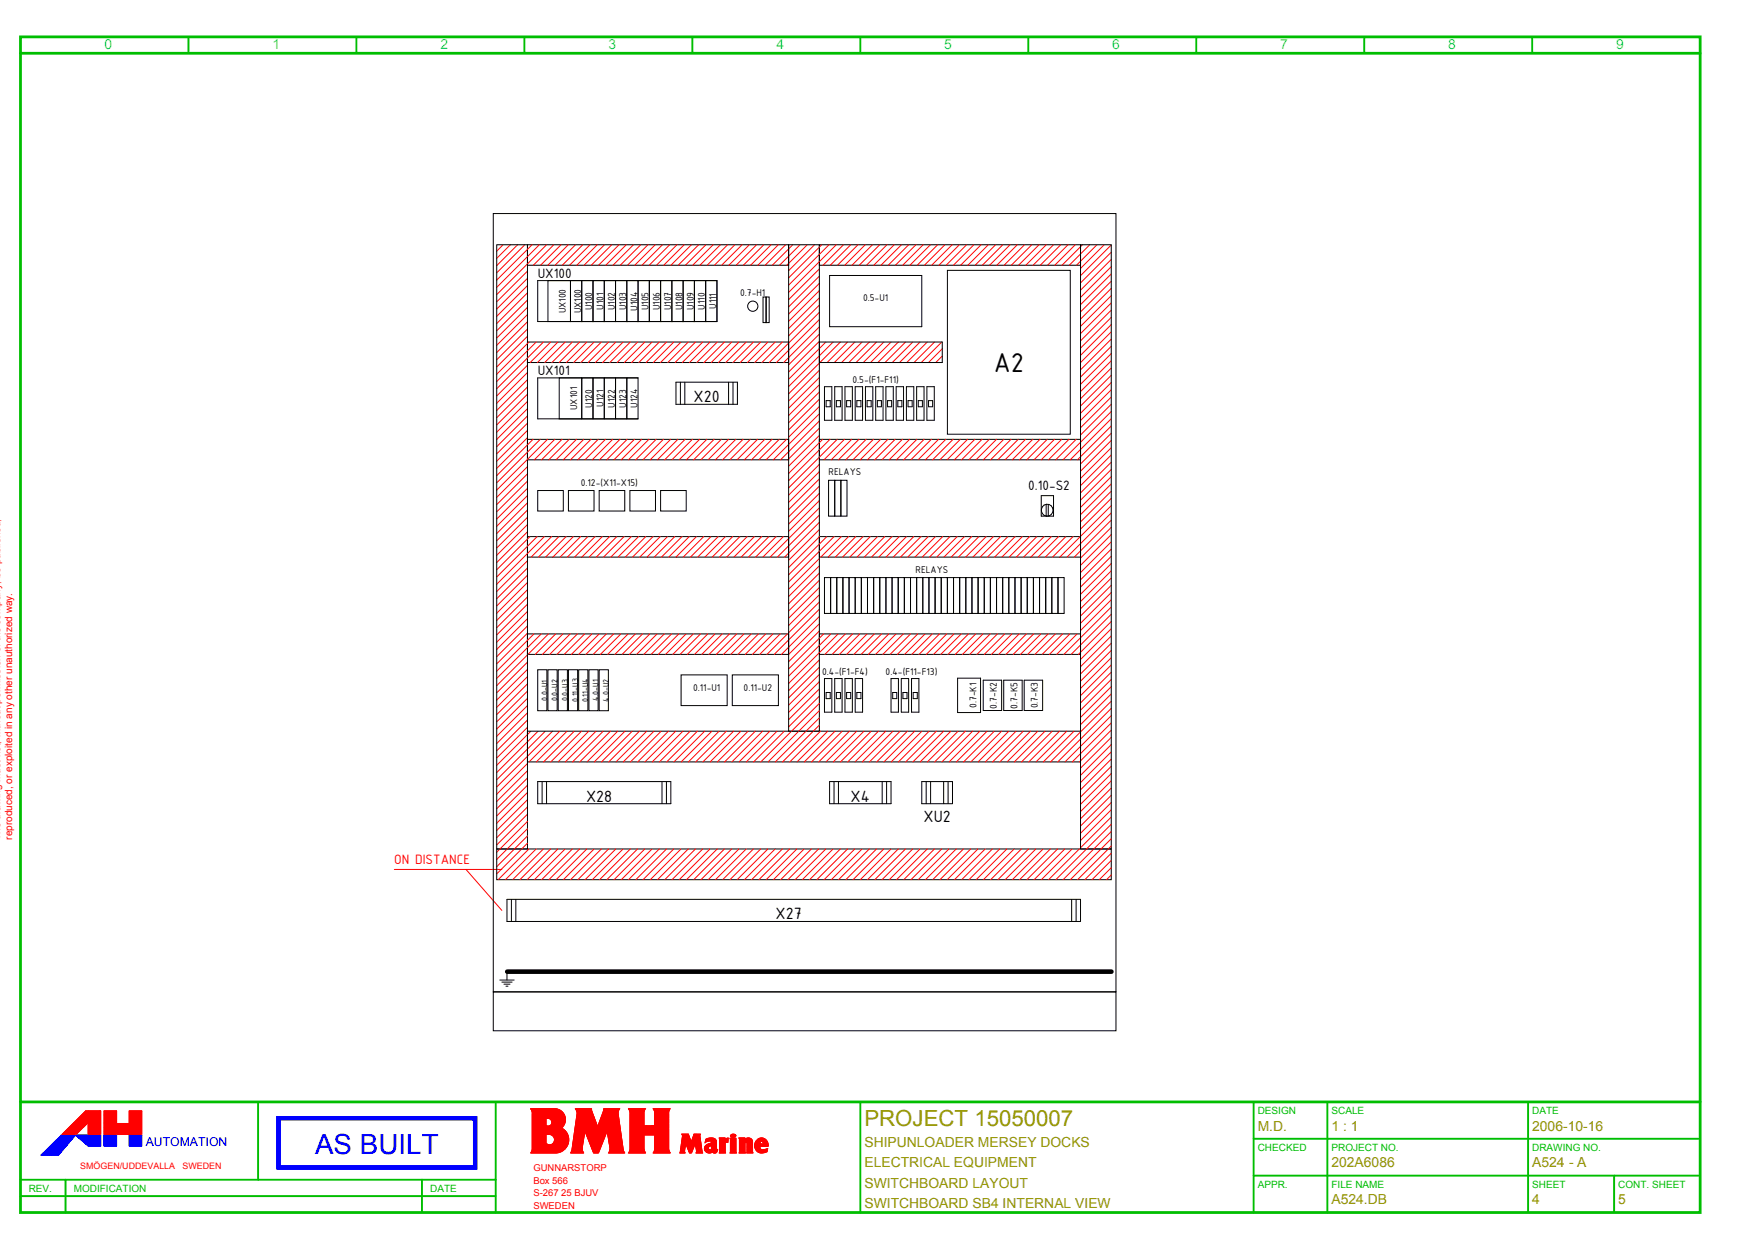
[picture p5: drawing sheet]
<svg xmlns="http://www.w3.org/2000/svg" width="426mm" height="301mm" viewBox="0 0 426 301" stroke-linecap="round" stroke-linejoin="round" font-family="sans-serif">
<defs><g id="words">
<text font-size="7.2" x="242.6" y="90.9">A2</text>
<text font-size="6.8" fill="#00f" x="76.9" y="281.8">AS BUILT</text>
<text font-size="5.4" fill="#969600" x="211" y="275">PROJECT 15050007</text>
<g font-size="4.3">
<text x="169.3" y="98.2">X20</text>
<text x="143.1" y="195.7">X28</text>
<text x="207.6" y="195.7">X4</text>
<text x="225.4" y="200.7">XU2</text>
<text x="189.3" y="224.5">X27</text>
</g>
<g font-size="3.6">
<text x="131.2" y="67.9">UX100</text>
<text x="131.2" y="91.7">UX101</text>
<text x="251" y="119.7">0.10‐S2</text>
</g>
<text font-size="3.6" fill="#f00" x="96.2" y="211">ON DISTANCE</text>
<g font-size="3.4" fill="#00d2d2">
<text x="25.5" y="12">0</text>
<text x="66.5" y="12">1</text>
<text x="107.5" y="12">2</text>
<text x="148.5" y="12">3</text>
<text x="189.5" y="12">4</text>
<text x="230.5" y="12">5</text>
<text x="271.5" y="12">6</text>
<text x="312.5" y="12">7</text>
<text x="353.5" y="12">8</text>
<text x="394.5" y="12">9</text>
</g>
<g font-size="3.4" fill="#969600">
<text x="211" y="280">SHIPUNLOADER MERSEY DOCKS</text>
<text x="307" y="276">M.D.</text>
<text x="325" y="276">1 : 1</text>
<text x="374" y="276">2006­10­16</text>
<text x="211" y="285">ELECTRICAL EQUIPMENT</text>
<text x="325" y="285">202A6086</text>
<text x="374" y="285">A524 ­ A</text>
<text x="211" y="290">SWITCHBOARD LAYOUT</text>
<text x="211" y="295">SWITCHBOARD SB4 INTERNAL VIEW</text>
<text x="325" y="294">A524.DB</text>
<text x="374" y="294">4</text>
<text x="395" y="294">5</text>
</g>
<text font-size="3" fill="#00f" x="35.6" y="279.7">AUTOMATION</text>
<g font-size="2.6">
<text x="138.1" y="76.5" transform="rotate(-90 138.1 76.5)">UX100</text>
<text x="141.8" y="76.5" transform="rotate(-90 141.8 76.5)">UX100</text>
<text x="144.6" y="75.7" transform="rotate(-90 144.6 75.7)">U100</text>
<text x="147.3" y="75.6" transform="rotate(-90 147.3 75.6)">U101</text>
<text x="150.1" y="75.7" transform="rotate(-90 150.1 75.7)">U102</text>
<text x="152.8" y="75.7" transform="rotate(-90 152.8 75.7)">U103</text>
<text x="155.6" y="75.8" transform="rotate(-90 155.6 75.8)">U104</text>
<text x="158.3" y="75.7" transform="rotate(-90 158.3 75.7)">U105</text>
<text x="161.1" y="75.7" transform="rotate(-90 161.1 75.7)">U106</text>
<text x="163.8" y="75.7" transform="rotate(-90 163.8 75.7)">U107</text>
<text x="166.6" y="75.7" transform="rotate(-90 166.6 75.7)">U108</text>
<text x="169.3" y="75.7" transform="rotate(-90 169.3 75.7)">U109</text>
<text x="172.1" y="75.6" transform="rotate(-90 172.1 75.6)">U110</text>
<text x="174.8" y="75.4" transform="rotate(-90 174.8 75.4)">U111</text>
<text x="180.7" y="72.3">0.7‐H1</text>
<text x="210.7" y="73.6">0.5‐U1</text>
<text x="208.1" y="93.6">0.5‐(F1‐F11)</text>
<text x="140.9" y="100.1" transform="rotate(-90 140.9 100.1)">UX101</text>
<text x="144.6" y="99.5" transform="rotate(-90 144.6 99.5)">U120</text>
<text x="147.3" y="99.3" transform="rotate(-90 147.3 99.3)">U121</text>
<text x="150.1" y="99.5" transform="rotate(-90 150.1 99.5)">U122</text>
<text x="152.8" y="99.5" transform="rotate(-90 152.8 99.5)">U123</text>
<text x="155.6" y="99.6" transform="rotate(-90 155.6 99.6)">U124</text>
<text x="141.8" y="118.6">0.12‐(X11‐X15)</text>
<text x="202.3" y="116.1">RELAYS</text>
<text x="223.5" y="139.8">RELAYS</text>
<text x="200.7" y="164.8">0.4‐(F1‐F4)</text>
<text x="216.2" y="164.8">0.4‐(F11‐F13)</text>
<text x="169.2" y="168.6">0.11‐U1</text>
<text x="181.5" y="168.6">0.11‐U2</text>
<text x="238.4" y="172.8" transform="rotate(-90 238.4 172.8)">0.7‐K1</text>
<text x="243.4" y="173" transform="rotate(-90 243.4 173)">0.7‐K2</text>
<text x="248.4" y="173" transform="rotate(-90 248.4 173)">0.7‐K5</text>
<text x="253.3" y="172.9" transform="rotate(-90 253.3 172.9)">0.7‐K3</text>
</g>
<g font-size="2.4" fill="#f00">
<text x="0" y="205" transform="rotate(-90 0 205)">The drawing must not, without permission of the company, be published,</text>
<text x="3" y="205" transform="rotate(-90 3 205)">reproduced, or exploited in any other unauthorized way.</text>
</g>
<g font-size="2.4" fill="#00be00">
<text x="307" y="272">DESIGN</text>
<text x="325" y="272">SCALE</text>
<text x="374" y="272">DATE</text>
<text x="307" y="281">CHECKED</text>
<text x="325" y="281">PROJECT NO.</text>
<text x="374" y="281">DRAWING NO.</text>
<text x="7" y="291">REV.</text>
<text x="18" y="291">MODIFICATION</text>
<text x="105" y="291">DATE</text>
<text x="307" y="290">APPR.</text>
<text x="325" y="290">FILE NAME</text>
<text x="374" y="290">SHEET</text>
<text x="395" y="290">CONT. SHEET</text>
</g>
<g font-size="2.3" fill="#f00">
<text x="130.2" y="286">GUNNARSTORP</text>
<text x="130.2" y="289">Box 566</text>
<text x="130.2" y="292.1">S­267 25 BJUV</text>
<text x="130.2" y="295.2">SWEDEN</text>
</g>
<g font-size="2.2">
<text x="133.6" y="171.1" transform="rotate(-90 133.6 171.1)">0.0‐U1</text>
<text x="136.1" y="171.2" transform="rotate(-90 136.1 171.2)">0.0‐U2</text>
<text x="138.6" y="171.2" transform="rotate(-90 138.6 171.2)">0.0‐U3</text>
<text x="141.1" y="171.4" transform="rotate(-90 141.1 171.4)">0.11‐U3</text>
<text x="143.6" y="171.5" transform="rotate(-90 143.6 171.5)">0.11‐U4</text>
<text x="146.1" y="171.1" transform="rotate(-90 146.1 171.1)">4.0‐U1</text>
<text x="148.6" y="171.3" transform="rotate(-90 148.6 171.3)">4.0‐U2</text>
</g>
<g font-size="2.2" fill="#f00">
<text x="19.6" y="285.4">SMÖGEN/UDDEVALLA</text>
<text x="44.6" y="285.4">SWEDEN</text>
</g>
</g></defs>
<path d="M5 9h410v287h-410zM5 13h410M5 269h410" fill="none" stroke="#00be00" stroke-width=".68"/>
<g fill="none" stroke="#00be00" stroke-width=".46">
<path d="M46 9v4M87 9v4M128 9v4M169 9v4M210 9v4M251 9v4M292 9v4M333 9v4M374 9v4M63 269v19M121 269v27M210 269v27"/>
<path d="M306 269v27M306 278h109M324 269v27M373 269v27M5 288h116M5 292h116M16 288v8M103 288v8M306 287h109M394 287v9"/>
</g>
<g fill="none" stroke="#00f" stroke-width=".24">
<path d="M12.2 279.8l-2.2 2.2M15 277.1l-4.9 4.9M15.1 277.1l-4.9 4.9M15.2 277.1l-4.9 4.9M15.3 277.1l-4.9 4.9M15.4 277.1l-4.9 4.9M15.4 277.1l-4.8 4.9M15.5 277.1l-4.9 4.9M15.6 277.1l-4.9 4.9M15.7 277.1l-4.9 4.9M15.8 277.1l-4.9 4.9M15.9 277.1l-4.9 4.9"/>
<path d="M16 277.1l-4.9 4.9M16.1 277.1l-4.9 4.9M16.1 277.1l-4.8 4.9M16.2 277.1l-4.8 4.9M16.3 277.1l-4.9 4.9M16.4 279.5l-2.5 2.5M16.4 277.1l-4.9 4.9M16.5 277.1l-4.9 4.9M16.6 277.1l-4.9 4.9M16.7 277.1l-4.9 4.9M16.8 277.1l-4.9 4.9M16.9 277.1l-4.9 4.9"/>
<path d="M16.9 278.9l-3.1 3.1M16.9 277.1l-4.8 4.9M17 277.1l-4.9 4.9M17.1 277.1l-4.9 4.9M17.2 277.1l-4.9 4.9M17.3 277.1l-4.9 4.9M17.4 278.4l-3.7 3.6M17.4 277.1l-4.9 4.9M17.5 277.1l-4.9 4.9M17.6 277.1l-4.9 4.9M17.7 277.1l-4.9 4.9M17.7 277.1l-4.8 4.9"/>
<path d="M17.8 277.1l-4.9 4.9M17.9 277.8l-4.2 4.2M17.9 277.1l-4.9 4.9M18 277.1l-4.9 4.9M18.1 277.1l-4.9 4.9M18.2 277.1l-4.9 4.9M18.3 277.1l-4.9 4.9M18.3 277.2l-4.7 4.8M18.4 277.1l-4.9 4.9M18.4 277.1l-4.1 4.9M18.4 277.1l3.1 2.7M18.4 277.1h.1"/>
<path d="M18.5 277.1v.1M18.6 277.1l-.1 .1M18.7 277.1l-.1 .1M18.8 277.1l-.2 .2M18.9 277.1l-.2 .2M19 277.1l-.3 .3M19.1 277.1l-.3 .3M19.2 277.1l-.4 .3M19.2 277.1l-.3 .4M19.3 277.1l-.4 .4M19.4 277.1l-.4 .5M19.5 277.1l-.5 .5"/>
<path d="M19.6 277.1l-.5 .6M19.7 277.1l-.6 .6M19.8 277.1l-.6 .6M19.9 277.1l-.7 .7M20 277.1l-.7 .8M20.1 277.1l-.8 .8M20.2 277.1l-.8 .8M20.3 277.1l-.9 .9M20.4 277.1l-.9 .9M20.5 277.1l-1 1M20.6 277.1l-1 1M20.7 277.1l-1.1 1"/>
<path d="M20.7 277.1l-1 1.1M20.8 277.1l-1.1 1.1M20.9 277.1l-1.1 1.2M21 277.1l-1.2 1.2M21.1 277.1l-1.2 1.2M21.2 277.1l-1.3 1.3M21.3 277.1l-1.3 1.3M21.4 277.1l-1.4 1.4M21.5 277.1l-1.4 1.4M21.5 279.8h3.1M21.5 277.1l-1.4 1.4 1.5-1.4M21.7 277.1l-1.5 1.5"/>
<path d="M21.8 277.1l-1.5 1.6M21.9 277.1l-1.6 1.6M22 277.1l-1.7 1.7M22.1 277.1l-1.7 1.7M22.2 277.1l-1.8 1.7M22.2 277.1l-1.7 1.8M22.3 277.1l-1.8 1.8 1.9-1.8M22.5 277.1l-1.9 1.9M22.6 277.1l-1.9 1.9M22.7 277.1l-2 2M22.8 277.1l-2 2M22.9 277.1l-2.1 2.1"/>
<path d="M23 277.1l-2.1 2.1M23.1 277.1l-2.1 2.2 2.2-2.2M23.3 277.1l-2.2 2.3M23.4 277.1l-2.3 2.3M23.5 277.1l-2.3 2.3M23.6 277.1l-2.4 2.4M23.7 277.1l-2.4 2.4M23.7 277.1l-2.4 2.5M23.8 277.1l-2.5 2.5M23.9 277.1l-2.5 2.5 2.6-2.5M24.1 277.1l-2.6 2.6M24.2 277.1l-2.6 2.7"/>
<path d="M24.3 277.1l-2.7 2.7M24.4 277.1l-2.7 2.7M24.5 277.1l-2.7 2.7M24.5 277.1l-2.6 2.7M24.6 279.8v-2.7h-9.7l-4.9 4.9M24.6 277.2l-2.6 2.6M24.6 277.3l-2.5 2.5M24.6 277.3l-2.4 2.5M24.6 277.4l-2.3 2.4M24.6 277.5l-2.2 2.3M24.6 277.6l-2.2 2.2M24.6 277.7l-2.1 2.1"/>
<path d="M24.6 277.8l-2 2M24.6 277.9l-1.9 1.9M24.6 278l-1.8 1.8M24.6 278l-1.7 1.8M24.6 278.1l-1.6 1.7M24.6 278.2l-1.5 1.6M24.6 278.3l-1.5 1.5M24.6 278.4l-1.4 1.4M24.6 278.5l-1.3 1.3M24.6 278.6l-1.2 1.2M24.6 278.7l-1.1 1.1M24.6 278.8l-1 1"/>
<path d="M24.6 278.8l-.9 1M24.6 278.9l-.8 .9M24.6 279l-.7 .8M24.6 279.1l-.7 .7M24.6 279.2l-.6 .6M24.6 279.3l-.5 .5M24.6 279.4l-.4 .4M24.6 279.5l-.3 .3M24.6 279.5l-.2 .3M24.6 279.6l-.1 .2M24.6 279.7v.1M25.4 279.8v-2.7h3.1v2.7"/>
<path d="M25.4 279.8h3.1M25.4 277.1h.1M25.5 277.1l-.1 .1M25.6 277.1l-.2 .2M25.7 277.1l-.3 .3M25.8 277.1l-.4 .4M25.9 277.1l-.5 .5M26 277.1l-.6 .6M26 277.1l-.6 .7M26.1 277.1l-.7 .7M26.2 277.1l-.8 .8M26.3 277.1l-.9 .9"/>
<path d="M26.4 277.1l-1 1M26.5 277.1l-1.1 1.1M26.6 277.1l-1.2 1.2M26.7 277.1l-1.3 1.3M26.8 277.1l-1.4 1.4M26.8 277.1l-1.4 1.5M26.9 277.1l-1.5 1.5M27 277.1l-1.6 1.6M27.1 277.1l-1.7 1.7M27.2 277.1l-1.8 1.8M27.3 277.1l-1.9 1.9M27.4 277.1l-2 2"/>
<path d="M27.5 277.1l-2.1 2.1M27.6 277.1l-2.2 2.2M27.6 277.1l-2.2 2.3M27.7 277.1l-2.3 2.3M27.8 277.1l-2.4 2.4M27.9 277.1l-2.5 2.5M28 277.1l-2.6 2.6M28.1 277.1l-2.7 2.7M28.2 277.1l-2.7 2.7M28.3 277.1l-2.7 2.7M28.3 277.1l-2.6 2.7M28.4 277.1l-2.6 2.7"/>
<path d="M28.5 277.2l-2.6 2.6M28.5 277.3l-2.5 2.5M28.5 277.3l-2.4 2.5M28.5 277.4l-2.3 2.4M28.5 277.5l-2.3 2.3M28.5 277.6l-2.2 2.2M28.5 277.7l-2.1 2.1M28.5 277.8l-2 2M28.5 277.9l-1.9 1.9M28.5 278l-1.8 1.8M28.5 278.1l-1.7 1.7M28.5 278.1l-1.6 1.7"/>
<path d="M28.5 278.2l-1.6 1.6M28.5 278.3l-1.5 1.5M28.5 278.4l-1.4 1.4M28.5 278.5l-1.3 1.3M28.5 278.6l-1.2 1.2M28.5 278.7l-1.1 1.1M28.5 278.8l-1 1M28.5 278.8l-.9 1M28.5 278.9l-.8 .9M28.5 279l-.8 .8M28.5 279.1l-.7 .7M28.5 279.2l-.6 .6"/>
<path d="M28.5 279.3l-.5 .5M28.5 279.4l-.4 .4M28.5 279.5l-.3 .3M28.5 279.6l-.2 .2M28.5 279.6l-.1 .2M28.5 279.7v.1M31.6 277.1l-.1 .1M31.7 277.1l-.2 .2M31.8 277.1l-.3 .3M31.9 277.1l-.4 .4M32 277.1l-.5 .5M32.1 277.1l-.6 .5"/>
<path d="M32.1 277.1l-.6 .6M32.2 277.1l-.7 .7M32.3 277.1l-.8 .8M32.4 277.1l-.9 .9M32.5 277.1l-1 1M32.6 277.1l-1.1 1.1M32.7 277.1l-1.2 1.2M32.8 277.1l-1.3 1.2M32.9 277.1l-1.4 1.3M32.9 277.1l-1.4 1.4M33 277.1l-1.5 1.5M33.1 277.1l-1.6 1.6"/>
<path d="M33.2 277.1l-1.7 1.7M33.3 277.1l-1.8 1.8M33.4 277.1l-1.9 1.9M33.5 277.1l-2 2M33.6 277.1l-2.1 2M33.6 277.1l-2.1 2.1M33.7 277.1l-2.2 2.2M33.8 277.1l-2.3 2.3M33.9 277.1l-2.4 2.4M34 277.1l-2.5 2.5M34.1 277.1l-2.6 2.6M34.2 277.1l-2.7 2.7"/>
<path d="M34.3 277.1l-2.7 2.7M34.4 277.1l-2.7 2.7M34.4 277.1l-2.6 2.7M34.5 277.1l-2.6 2.7M34.6 277.1h-3.1v2.7M34.6 277.1v2.7h-3.1M34.6 277.1l-2.6 2.7M34.6 277.2l-2.5 2.6M34.6 277.3l-2.4 2.5M34.6 277.4l-2.3 2.4M34.6 277.5l-2.3 2.3M34.6 277.6l-2.2 2.2"/>
<path d="M34.6 277.7l-2.1 2.1M34.6 277.8l-2 2M34.6 277.8l-1.9 2M34.6 277.9l-1.8 1.9M34.6 278l-1.7 1.8M34.6 278.1l-1.6 1.7M34.6 278.2l-1.6 1.6M34.6 278.3l-1.5 1.5M34.6 278.4l-1.4 1.4M34.6 278.5l-1.3 1.3M34.6 278.6l-1.2 1.2M34.6 278.6l-1.1 1.2"/>
<path d="M34.6 278.7l-1 1.1M34.6 278.8l-.9 1M34.6 278.9l-.8 .9M34.6 279l-.8 .8M34.6 279.1l-.7 .7M34.6 279.2l-.6 .6M34.6 279.3l-.5 .5M34.6 279.3l-.4 .5M34.6 279.4l-.3 .4M34.6 279.5l-.2 .3M34.6 279.6l-.1 .2M34.6 279.7l-.1 .1"/>
<path d="M10 282h4.3M14.5 281.8l-.2 .2M15 281.2l-.8 .8M15.4 280.6l-1.3 1.4M15.9 280.1l-1.9 1.9"/>
</g>
<g fill="none" stroke="#f00" stroke-width=".24">
<path d="M122.8 59.8l-1.5 1.5M124.6 59.8l-3.3 3.3M126.3 59.8l-5 5M128.1 59.8l-6.8 6.8M129.9 59.8l-8.6 8.6M131.6 59.8l-10.3 10.3M133.4 59.8l-12.1 12.1M135.2 59.8l-5 5M137 59.8l-5 5M138.7 59.8l-5 5M140.5 59.8l-5 5M142.3 59.8l-5 5"/>
<path d="M144 59.8l-5 5M145.8 59.8l-5 5M147.6 59.8l-5 5M149.3 59.8l-5 5M151.1 59.8l-5 5M152.9 59.8l-5 5M154.6 59.8l-5 5M156.4 59.8l-5 5M158.2 59.8l-5 5M159.9 59.8l-5 5M161.7 59.8l-5 5M163.5 59.8l-5 5"/>
<path d="M165.2 59.8l-5 5M167 59.8l-5 5M168.8 59.8l-5 5M170.5 59.8l-5 5M172.3 59.8l-5 5M174.1 59.8l-5 5M175.8 59.8l-5 5M177.6 59.8l-5 5M179.4 59.8l-5 5M181.1 59.8l-5 5M182.9 59.8l-5 5M184.7 59.8l-5 5"/>
<path d="M186.4 59.8l-5 5M188.2 59.8l-5 5M190 59.8l-5 5M191.8 59.8l-5 5M193.5 59.8l-5 5M195.3 59.8l-5 5M197.1 59.8l-5 5M198.8 59.8l-6.3 6.3M200.6 59.8l-8.1 8M202.4 59.8l-9.9 9.8M204.1 59.8l-11.6 11.6M205.9 59.8l-5 5"/>
<path d="M207.7 59.8l-5 5M209.4 59.8l-5 5M211.2 59.8l-5 5M213 59.8l-5 5M214.7 59.8l-5 5M216.5 59.8l-5 5M218.3 59.8l-5 5M220 59.8l-5 5M221.8 59.8l-5 5M223.6 59.8l-5 5M225.3 59.8l-5 5M227.1 59.8l-5 5"/>
<path d="M228.9 59.8l-5 5M230.6 59.8l-5 5M232.4 59.8l-5 5M234.2 59.8l-5 5M235.9 59.8l-5 5M237.7 59.8l-5 5M239.5 59.8l-5 5M241.2 59.8l-5 5M243 59.8l-5 5M244.8 59.8l-5 5M246.6 59.8l-5 5M248.3 59.8l-5 5"/>
<path d="M250.1 59.8l-5 5M251.9 59.8l-5 5M253.6 59.8l-5 5M255.4 59.8l-5 5M257.2 59.8l-5 5M258.9 59.8l-5 5M260.7 59.8l-5 5M262.5 59.8l-5 5M264.2 59.8l-5 5M266 59.8l-5 5M267.8 59.8l-5 5M269.5 59.8l-5.7 5.7"/>
<path d="M271.2 59.8l-7.4 7.5M128.7 66.2l-7.4 7.5M128.7 68l-7.4 7.5M128.7 69.7l-7.4 7.5M128.7 71.5l-7.4 7.5M128.7 73.3l-7.4 7.5M128.7 75l-7.4 7.5M128.7 76.8l-7.4 7.5M128.7 78.6l-7.4 7.5M200 65.6l-7.5 7.5M200 67.4l-7.5 7.5M200 69.2l-7.5 7.5"/>
<path d="M200 70.9l-7.5 7.5M200 72.7l-7.5 7.5M200 74.5l-7.5 7.5M200 76.3l-12.2 12.2M200 79.8l-8.7 8.7M200 78l-10.5 10.5M271.2 63.3l-7.4 7.5M271.2 66.9l-7.4 7.5M271.2 70.4l-7.4 7.5M271.2 73.9l-7.4 7.5M271.2 77.5l-7.4 7.5M271.2 61.6l-7.4 7.5"/>
<path d="M271.2 65.1l-7.4 7.5M271.2 68.6l-7.4 7.5M271.2 72.2l-7.4 7.5M271.2 75.7l-7.4 7.5M271.2 79.2l-7.4 7.5M128.7 80.3l-7.4 7.5M128.7 82.1l-7.4 7.5M128.7 89.2l-7.4 7.5M128.7 90.9l-7.4 7.5M128.7 92.7l-7.4 7.5M128.7 94.5l-7.4 7.5M128.7 96.2l-7.4 7.5"/>
<path d="M128.7 98l-7.4 7.5M128.7 99.8l-7.4 7.5M129.1 83.5l-7.8 7.9M130.9 83.5l-9.6 9.6M132.6 83.5l-11.3 11.4M134.4 83.5l-5 5M136.2 83.5l-5 5M138 83.5l-5.1 5M139.7 83.5l-5 5M141.5 83.5l-5 5M143.3 83.5l-5 5M145 83.5l-5 5"/>
<path d="M146.8 83.5l-5 5M148.6 83.5l-5 5M150.3 83.5l-5 5M152.1 83.5l-5 5M153.9 83.5l-5 5M155.6 83.5l-5 5M157.4 83.5l-5 5M159.2 83.5l-5 5M160.9 83.5l-5 5M162.7 83.5l-5 5M164.5 83.5l-5 5M166.2 83.5l-5 5"/>
<path d="M168 83.5l-5 5M169.8 83.5l-5 5M171.5 83.5l-5 5M173.3 83.5l-5 5M175.1 83.5l-5 5M176.8 83.5l-5 5M178.6 83.5l-5 5M180.4 83.5l-5 5M182.1 83.5l-5 5M183.9 83.5l-5 5M185.7 83.5l-5 5M187.4 83.5l-5 5"/>
<path d="M189.2 83.5l-5 5M191 83.5l-5 5M200 92.2l-7.5 7.5M200 93.9l-7.5 7.5M200 95.7l-7.5 7.5M200 97.5l-7.5 7.5M200 99.2l-7.5 7.5M200 83.3l-7.5 7.5M200 90.4l-7.5 7.5M200 81.6l-7.5 7.5M200 88.6l-7.5 7.5M201.6 83.5l-9.1 9.1"/>
<path d="M203.4 83.5l-10.9 10.9M205.1 83.5l-5 5M206.9 83.5l-5 5M208.7 83.5l-5 5M210.4 83.5l-5 5M212.2 83.5l-5 5M214 83.5l-5 5M215.7 83.5l-5 5M217.5 83.5l-5 5M219.3 83.5l-5 5M221 83.5l-5 5M222.8 83.5l-5 5"/>
<path d="M224.6 83.5l-5 5M226.3 83.5l-5 5M228.1 83.5l-5 5M229.9 83.5l-5 5M230 85.1l-3.4 3.4M230 86.9l-1.6 1.6M271.2 81l-7.4 7.5M271.2 84.6l-7.4 7.5M271.2 88.1l-7.4 7.5M271.2 91.6l-7.4 7.5M271.2 95.2l-7.4 7.5M271.2 98.7l-7.4 7.5"/>
<path d="M271.2 82.8l-7.4 7.5M271.2 86.3l-7.4 7.5M271.2 89.9l-7.4 7.5M271.2 93.4l-7.4 7.5M271.2 96.9l-7.4 7.5M128.7 101.5l-7.4 7.5M128.7 103.3l-7.4 7.5M128.7 105.1l-7.4 7.5M128.7 106.8l-7.4 7.5M128.7 113.9l-7.4 7.5M128.7 115.7l-7.4 7.5M128.7 117.4l-7.4 7.5"/>
<path d="M128.7 119.2l-7.4 7.5M130.1 107.3l-8.8 8.8M131.9 107.3l-10.6 10.6M133.6 107.3l-12.3 12.3M135.4 107.3l-5 5M137.2 107.3l-5 5M138.9 107.3l-5 5M140.7 107.3l-5 5M142.5 107.3l-5 5M144.3 107.3l-5 5M146 107.3l-5 5M147.8 107.3l-5 5"/>
<path d="M149.6 107.3l-5 5M151.3 107.3l-5 5M153.1 107.3l-5 5M154.9 107.3l-5 5M156.6 107.3l-5 5M158.4 107.3l-5 5M160.2 107.3l-5 5M161.9 107.3l-5 5M163.7 107.3l-5 5M165.5 107.3l-5 5M167.2 107.3l-5 5M169 107.3l-5 5"/>
<path d="M170.8 107.3l-5 5M172.5 107.3l-5 5M174.3 107.3l-5 5M176.1 107.3l-5 5M177.8 107.3l-5 5M179.6 107.3l-5 5M181.4 107.3l-5 5M183.1 107.3l-5 5M184.9 107.3l-5 5M186.7 107.3l-5 5M188.4 107.3l-5 5M190.2 107.3l-5 5"/>
<path d="M192 107.3l-5 5M200 101l-11.2 11.3M200 102.8l-9.5 9.5M200 104.5l-7.7 7.8M200 106.3l-7.5 7.5M200 113.4l-7.5 7.5M200 115.1l-7.5 7.5M200 116.9l-7.5 7.5M200 118.7l-7.5 7.5M200.8 107.3l-8.3 8.3M202.6 107.3l-10.1 10M204.4 107.3l-11.9 11.8"/>
<path d="M206.1 107.3l-5 5M207.9 107.3l-5 5M209.7 107.3l-5 5M211.4 107.3l-5 5M213.2 107.3l-5 5M215 107.3l-5 5M216.7 107.3l-5 5M218.5 107.3l-5 5M220.3 107.3l-5 5M222 107.3l-5 5M223.8 107.3l-5 5M225.6 107.3l-5 5"/>
<path d="M227.3 107.3l-5 5M229.1 107.3l-5 5M230.9 107.3l-5 5M232.6 107.3l-5 5M234.4 107.3l-5 5M236.2 107.3l-5 5M237.9 107.3l-5 5M239.7 107.3l-5 5M241.5 107.3l-5 5M243.2 107.3l-5 5M245 107.3l-5 5M246.8 107.3l-5 5"/>
<path d="M248.6 107.3l-5 5M250.3 107.3l-5 5M252.1 107.3l-5 5M253.9 107.3l-5 5M255.6 107.3l-5 5M257.4 107.3l-5 5M259.2 107.3l-5 5M260.9 107.3l-5 5M262.7 107.3l-5 5M271.2 102.2l-10 10.1M271.2 104l-8.2 8.3M271.2 105.8l-7.4 7.5"/>
<path d="M271.2 107.5l-7.4 7.5M271.2 109.3l-7.4 7.5M271.2 111.1l-7.4 7.5M271.2 114.6l-7.4 7.5M271.2 118.1l-7.4 7.5M271.2 112.8l-7.4 7.5M271.2 116.4l-7.4 7.5M271.2 119.9l-7.4 7.5M271.2 100.5l-11.7 11.8M128.7 121l-7.4 7.5M128.7 122.8l-7.4 7.5M128.7 124.5l-7.4 7.5"/>
<path d="M128.7 126.3l-7.4 7.5M128.7 128.1l-7.4 7.5M128.7 129.8l-7.4 7.5M128.7 136.9l-7.4 7.5M128.7 138.7l-7.4 7.5M129.3 131l-8 8.1M131.1 131l-9.8 9.9M132.9 131l-11.6 11.6M134.6 131l-5 5M136.4 131l-5 5M138.2 131l-5 5M139.9 131l-5 5"/>
<path d="M141.7 131l-5 5M143.5 131l-5 5M145.3 131l-5 5M147 131l-5 5M148.8 131l-5 5M150.6 131l-5 5M152.3 131l-5 5M154.1 131l-5 5M155.9 131l-5 5M157.6 131l-5 5M159.4 131l-5 5M161.2 131l-5 5"/>
<path d="M162.9 131l-5 5M164.7 131l-5 5M166.5 131l-5 5M168.2 131l-5 5M170 131l-5 5M171.8 131l-5 5M173.5 131l-5 5M175.3 131l-5 5M177.1 131l-5 5M178.8 131l-5 5M180.6 131l-5 5M182.4 131l-5 5"/>
<path d="M184.1 131l-5 5M185.9 131l-5 5M187.7 131l-5 5M189.4 131l-5 5M191.2 131l-5 5M200 120.4l-7.5 7.5M200 124l-12 12M200 127.5l-8.5 8.5M200 138.1l-7.5 7.5M200 122.2l-7.5 7.5M200 125.7l-10.3 10.3M200 129.3l-7.5 7.5"/>
<path d="M200 136.4l-7.5 7.5M200 139.9l-7.5 7.5M200.1 131l-7.6 7.6M201.8 131l-9.3 9.3M203.6 131l-11.1 11.1M205.4 131l-5 5M207.1 131l-5 5M208.9 131l-5 5M210.7 131l-5 5M212.4 131l-5 5M214.2 131l-5 5M216 131l-5 5"/>
<path d="M217.7 131l-5 5M219.5 131l-5 5M221.3 131l-5 5M223 131l-5 5M224.8 131l-5 5M226.6 131l-5 5M228.3 131l-5 5M230.1 131l-5 5M231.9 131l-5 5M233.6 131l-5 5M235.4 131l-5 5M237.2 131l-5 5"/>
<path d="M238.9 131l-5 5M240.7 131l-5 5M242.5 131l-5 5M244.2 131l-5 5M246 131l-5 5M247.8 131l-5 5M249.5 131l-5 5M251.3 131l-5 5M253.1 131l-5 5M254.9 131l-5 5M256.6 131l-5 5M258.4 131l-5 5"/>
<path d="M260.2 131l-5 5M261.9 131l-5 5M263.7 131l-5 5M271.2 139.4l-7.4 7.5M271.2 134l-7.4 7.5M271.2 132.3l-7.4 7.5M271.2 130.5l-7.4 7.5M271.2 135.8l-7.4 7.5M271.2 137.6l-7.4 7.5M271.2 121.7l-7.4 7.5M271.2 125.2l-10.7 10.8M271.2 128.7l-7.4 7.5"/>
<path d="M271.2 123.4l-7.4 7.5M271.2 127l-9 9M128.7 140.4l-7.4 7.5M128.7 142.2l-7.4 7.5M128.7 144l-7.4 7.5M128.7 145.7l-7.4 7.5M128.7 147.5l-7.4 7.5M128.7 149.3l-7.4 7.5M128.7 151l-7.4 7.5M128.7 152.8l-7.4 7.5M128.7 154.6l-7.4 7.5M128.7 159.9l-7.4 7.5"/>
<path d="M130.3 154.8l-9 9M132.1 154.8l-10.8 10.8M133.9 154.8l-5 5M135.6 154.8l-5 5M137.4 154.8l-5 5M139.2 154.8l-5 5M140.9 154.8l-5 5M142.7 154.8l-5 5M144.5 154.8l-5 5M146.2 154.8l-4.9 5M148 154.8l-5 5M149.8 154.8l-5 5"/>
<path d="M151.6 154.8l-5 5M153.3 154.8l-5 5M155.1 154.8l-5 5M156.9 154.8l-5 5M158.6 154.8l-5 5M160.4 154.8l-5 5M162.2 154.8l-5 5M163.9 154.8l-5 5M165.7 154.8l-5 5M167.5 154.8l-5 5M169.2 154.8l-5 5M171 154.8l-5 5"/>
<path d="M172.8 154.8l-5 5M174.5 154.8l-5 5M176.3 154.8l-5 5M178.1 154.8l-5 5M179.8 154.8l-5 5M181.6 154.8l-5 5M183.4 154.8l-5 5M185.1 154.8l-5 5M186.9 154.8l-5 5M188.7 154.8l-5 5M190.4 154.8l-5 5M192.2 154.8l-5 5"/>
<path d="M200 141.7l-7.5 7.5M200 145.2l-7.5 7.5M200 148.7l-11 11.1M200 150.5l-9.3 9.3M200 152.3l-7.5 7.5M200 154l-7.5 7.5M200 143.4l-7.5 7.5M200 147l-7.5 7.5M201.1 154.8l-8.6 8.5M202.8 154.8l-10.3 10.3M204.6 154.8l-12.1 12M206.4 154.8l-5 5"/>
<path d="M208.1 154.8l-5 5M209.9 154.8l-5 5M211.7 154.8l-5 5M213.4 154.8l-5 5M215.2 154.8l-5 5M217 154.8l-5 5M218.7 154.8l-5 5M220.5 154.8l-5 5M222.3 154.8l-5 5M224 154.8l-5 5M225.8 154.8l-5 5M227.6 154.8l-5 5"/>
<path d="M229.3 154.8l-5 5M231.1 154.8l-5 5M232.9 154.8l-5 5M234.6 154.8l-5 5M236.4 154.8l-5 5M238.2 154.8l-5 5M239.9 154.8l-5 5M241.7 154.8l-5 5M243.5 154.8l-5 5M245.2 154.8l-5 5M247 154.8l-5 5M248.8 154.8l-5 5"/>
<path d="M250.5 154.8l-5 5M252.3 154.8l-5 5M254.1 154.8l-5 5M255.9 154.8l-5 5M257.6 154.8l-5 5M259.4 154.8l-5 5M261.2 154.8l-5 5M262.9 154.8l-5 5M271.2 141.1l-7.4 7.5M271.2 142.9l-7.4 7.5M271.2 144.7l-7.4 7.5M271.2 146.4l-7.4 7.5"/>
<path d="M271.2 148.2l-11.5 11.6M271.2 150l-9.7 9.8M271.2 151.7l-8 8.1M271.2 153.5l-7.4 7.5M271.2 155.3l-7.4 7.5M271.2 158.8l-7.4 7.5M271.2 157l-7.4 7.5M128.7 163.4l-7.4 7.5M128.7 165.2l-7.4 7.5M128.7 166.9l-7.4 7.5M128.7 168.7l-7.4 7.5M128.7 170.5l-7.4 7.5"/>
<path d="M128.7 172.3l-7.4 7.5M128.7 174l-7.4 7.5M128.7 175.8l-7.4 7.5M128.7 177.6l-7.4 7.5M128.7 161.6l-7.4 7.5M129.6 178.5l-8.3 8.3M131.3 178.5l-10 10.1M133.1 178.5l-11.8 11.9M134.9 178.5l-13.6 13.6M136.6 178.5l-7.5 7.5M138.4 178.5l-7.5 7.5M140.2 178.5l-7.5 7.5"/>
<path d="M141.9 178.5l-7.5 7.5M143.7 178.5l-7.5 7.5M145.5 178.5l-7.5 7.5M147.2 178.5l-7.5 7.5M149 178.5l-7.5 7.5M150.8 178.5l-7.5 7.5M152.6 178.5l-7.5 7.5M154.3 178.5l-7.5 7.5M156.1 178.5l-7.5 7.5M157.9 178.5l-7.5 7.5M159.6 178.5l-7.5 7.5M161.4 178.5l-7.5 7.5"/>
<path d="M163.2 178.5l-7.5 7.5M164.9 178.5l-7.5 7.5M166.7 178.5l-7.5 7.5M168.5 178.5l-7.5 7.5M170.2 178.5l-7.5 7.5M172 178.5l-7.5 7.5M173.8 178.5l-7.5 7.5M175.5 178.5l-7.5 7.5M177.3 178.5l-7.5 7.5M179.1 178.5l-7.5 7.5M180.8 178.5l-7.5 7.5M182.6 178.5l-7.5 7.5"/>
<path d="M184.4 178.5l-7.5 7.5M186.1 178.5l-7.5 7.5M187.9 178.5l-7.5 7.5M189.7 178.5l-7.5 7.5M191.4 178.5l-7.5 7.5M200 161.1l-7.5 7.5M200 162.9l-7.5 7.5M200 164.6l-7.5 7.5M200 166.4l-7.5 7.5M200 168.2l-7.5 7.5M200 169.9l-7.5 7.5M200 171.7l-14.3 14.3"/>
<path d="M200 173.5l-12.5 12.5M200 175.2l-10.8 10.8M200 177l-9 9M200.3 178.5l-7.5 7.5M202 178.5l-7.5 7.5M203.8 178.5l-7.5 7.5M205.6 178.5l-7.5 7.5M207.4 178.5l-7.5 7.5M209.1 178.5l-7.5 7.5M210.9 178.5l-7.5 7.5M212.7 178.5l-7.5 7.5M214.4 178.5l-7.5 7.5"/>
<path d="M216.2 178.5l-7.5 7.5M218 178.5l-7.5 7.5M219.7 178.5l-7.5 7.5M221.5 178.5l-7.5 7.5M223.3 178.5l-7.5 7.5M225 178.5l-7.5 7.5M226.8 178.5l-7.5 7.5M228.6 178.5l-7.5 7.5M230.3 178.5l-7.5 7.5M232.1 178.5l-7.5 7.5M233.9 178.5l-7.5 7.5M235.6 178.5l-7.5 7.5"/>
<path d="M237.4 178.5l-7.5 7.5M239.2 178.5l-7.5 7.5M240.9 178.5l-7.5 7.5M242.7 178.5l-7.5 7.5M244.5 178.5l-7.5 7.5M246.2 178.5l-7.5 7.5M248 178.5l-7.5 7.5M249.8 178.5l-7.5 7.5M251.5 178.5l-7.5 7.5M253.3 178.5l-7.5 7.5M255.1 178.5l-7.5 7.5M256.8 178.5l-7.5 7.5"/>
<path d="M258.6 178.5l-7.5 7.5M260.4 178.5l-7.5 7.5M262.2 178.5l-7.5 7.5M271.2 160.6l-7.4 7.5M271.2 162.3l-7.4 7.5M271.2 164.1l-7.4 7.5M271.2 165.9l-7.4 7.5M271.2 167.6l-7.4 7.5M271.2 169.4l-7.4 7.5M271.2 171.2l-14.8 14.8M271.2 172.9l-13 13.1M271.2 174.7l-11.2 11.3"/>
<path d="M271.2 176.5l-9.5 9.5M271.2 178.2l-7.7 7.8M128.7 186.4l-7.4 7.5M128.7 188.2l-7.4 7.5M128.7 189.9l-7.4 7.5M128.7 191.7l-7.4 7.5M128.7 193.5l-7.4 7.5M128.7 195.2l-7.4 7.5M128.7 197l-7.4 7.5M128.7 198.8l-7.4 7.5M271.2 180l-7.4 7.5M271.2 181.8l-7.4 7.5"/>
<path d="M271.2 183.5l-7.4 7.5M271.2 185.3l-7.4 7.5M271.2 187.1l-7.4 7.5M271.2 188.8l-7.4 7.5M271.2 190.6l-7.4 7.5M271.2 192.4l-7.4 7.5M271.2 194.2l-7.4 7.5M271.2 195.9l-7.4 7.5M271.2 197.7l-7.4 7.5M271.2 199.5l-7.4 7.5M96.2 212.3h26.3M113.7 212.3l8.8 10"/>
<path d="M128.7 200.5l-7.4 7.5M128.7 202.3l-7.4 7.5M128.7 204.1l-7.4 7.5M128.7 205.8l-7.4 7.5M129.1 207.3l-7.5 7.5M130.9 207.3l-7.5 7.5M132.6 207.3l-7.5 7.5M134.4 207.3l-7.5 7.5M136.2 207.3l-7.5 7.5M137.9 207.3l-7.5 7.5M139.7 207.3l-7.5 7.5M141.5 207.3l-7.5 7.5"/>
<path d="M143.2 207.3l-7.5 7.5M145 207.3l-7.5 7.5M146.8 207.3l-7.5 7.5M148.6 207.3l-7.5 7.5M150.3 207.3l-7.5 7.5M152.1 207.3l-7.5 7.5M153.9 207.3l-7.5 7.5M155.6 207.3l-7.5 7.5M157.4 207.3l-7.5 7.5M159.2 207.3l-7.5 7.5M160.9 207.3l-7.5 7.5M162.7 207.3l-7.5 7.5"/>
<path d="M164.5 207.3l-7.5 7.5M166.2 207.3l-7.5 7.5M168 207.3l-7.5 7.5M169.8 207.3l-7.5 7.5M171.5 207.3l-7.5 7.5M173.3 207.3l-7.5 7.5M175.1 207.3l-7.5 7.5M176.8 207.3l-7.5 7.5M178.6 207.3l-7.5 7.5M180.4 207.3l-7.5 7.5M182.1 207.3l-7.5 7.5M183.9 207.3l-7.5 7.5"/>
<path d="M185.7 207.3l-7.5 7.5M187.4 207.3l-7.5 7.5M189.2 207.3l-7.5 7.5M191 207.3l-7.5 7.5M192.7 207.3l-7.5 7.5M194.5 207.3l-7.5 7.5M196.3 207.3l-7.5 7.5M198 207.3l-7.5 7.5M199.8 207.3l-7.5 7.5M201.6 207.3l-7.5 7.5M203.4 207.3l-7.5 7.5M205.1 207.3l-7.5 7.5"/>
<path d="M206.9 207.3l-7.5 7.5M208.7 207.3l-7.5 7.5M210.4 207.3l-7.5 7.5M212.2 207.3l-7.5 7.5M214 207.3l-7.5 7.5M215.7 207.3l-7.5 7.5M217.5 207.3l-7.5 7.5M219.3 207.3l-7.5 7.5M221 207.3l-7.5 7.5M222.8 207.3l-7.5 7.5M224.6 207.3l-7.5 7.5M226.3 207.3l-7.5 7.5"/>
<path d="M228.1 207.3l-7.5 7.5M229.9 207.3l-7.5 7.5M231.6 207.3l-7.5 7.5M233.4 207.3l-7.5 7.5M235.2 207.3l-7.5 7.5M236.9 207.3l-7.5 7.5M238.7 207.3l-7.5 7.5M240.5 207.3l-7.5 7.5M242.2 207.3l-7.5 7.5M244 207.3l-7.5 7.5M245.8 207.3l-7.5 7.5M247.5 207.3l-7.5 7.5"/>
<path d="M249.3 207.3l-7.5 7.5M251.1 207.3l-7.5 7.5M252.8 207.3l-7.5 7.5M254.6 207.3l-7.5 7.5M256.4 207.3l-7.5 7.5M258.2 207.3l-7.5 7.5M259.9 207.3l-7.5 7.5M261.7 207.3l-7.5 7.5M263.5 207.3l-7.5 7.5M271.2 201.2l-13.5 13.6M271.2 203l-11.7 11.8M271.2 204.8l-9.9 10"/>
<path d="M271.2 206.5l-8.2 8.3M271.2 208.3l-6.4 6.5M271.2 210.1l-4.6 4.7M271.2 211.8l-2.9 3M271.2 213.6l-1.1 1.2M20.9 271.2l-5.8 5.7h3.5l2.9-2.8v2.8M20.9 271.2h3.7v5.7M20.9 271.2l-5.7 5.7M21 271.2l-5.7 5.7M21.1 271.2l-5.7 5.7M21.2 271.2l-5.7 5.7M21.3 271.2l-5.7 5.7"/>
<path d="M21.4 271.2l-5.8 5.7M21.5 271.2l-5.8 5.7M21.5 276.9h3.1M21.5 271.2l-5.7 5.7M21.6 271.2l-5.7 5.7M21.7 271.2l-5.7 5.7M21.8 271.2l-5.7 5.7M21.9 271.2l-5.7 5.7M22 271.2l-5.7 5.7M22.1 271.2l-5.7 5.7M22.2 271.2l-5.8 5.7M22.3 271.2l-5.8 5.7"/>
<path d="M22.3 271.2l-5.7 5.7M22.4 271.2l-5.7 5.7M22.5 271.2l-5.7 5.7M22.6 271.2l-5.7 5.7M22.7 271.2l-5.7 5.7M22.8 271.2l-5.7 5.7M22.9 271.2l-5.8 5.7M23 271.2l-5.8 5.7M23 271.2l-5.7 5.7M23.1 271.2l-5.7 5.7M23.2 271.2l-5.7 5.7M23.3 271.2l-5.7 5.7"/>
<path d="M23.4 271.2l-5.7 5.7M23.5 271.2l-5.7 5.7M23.6 271.2l-5.7 5.7M23.7 271.2l-5.8 5.7M23.8 271.2l-5.8 5.7M23.8 271.2l-5.7 5.7M23.9 271.2l-5.7 5.7M24 271.2l-5.7 5.7M24.1 271.2l-5.7 5.7M24.2 271.2l-5.7 5.7M24.3 271.2l-5.7 5.7M24.4 271.2l-4 4"/>
<path d="M24.5 271.2l-3 2.9M24.5 271.2l-3 3M24.6 271.2l-3.1 3.1M24.6 271.3l-3.1 3.1M24.6 271.4l-3.1 3.1M24.6 271.5l-3.1 3.1M24.6 271.6l-3.1 3.1M24.6 271.7l-3.1 3M24.6 271.8l-3.1 3M24.6 271.9l-3.1 3M24.6 271.9l-3.1 3.1M24.6 272l-3.1 3.1"/>
<path d="M24.6 272.1l-3.1 3.1M24.6 272.2l-3.1 3.1M24.6 272.3l-3.1 3.1M24.6 272.4l-3.1 3.1M24.6 272.5l-3.1 3M24.6 272.6l-3.1 3M24.6 272.7l-3.1 3M24.6 272.7l-3.1 3.1M24.6 272.8l-3.1 3.1M24.6 272.9l-3.1 3.1M24.6 273l-3.1 3.1M24.6 273.1l-3.1 3.1"/>
<path d="M24.6 273.2l-3.1 3.1M24.6 273.3l-3.1 3M24.6 273.4l-3.1 3M24.6 273.5l-3.1 3M24.6 273.5l-3.1 3.1M24.6 273.6l-3.1 3.1M24.6 273.7l-3.1 3.1M24.6 273.8l-3.1 3.1M24.6 273.9l-3 3M24.6 274l-2.9 2.9M24.6 274.1l-2.9 2.8M24.6 274.2l-2.8 2.7"/>
<path d="M24.6 274.2l-2.7 2.7M24.6 274.3l-2.6 2.6M24.6 274.4l-2.5 2.5M24.6 274.5l-2.4 2.4M24.6 274.6l-2.3 2.3M24.6 274.7l-2.2 2.2M24.6 274.8l-2.1 2.1M24.6 274.9l-2.1 2M24.6 275l-2 1.9M24.6 275l-1.9 1.9M24.6 275.1l-1.8 1.8M24.6 275.2l-1.7 1.7"/>
<path d="M24.6 275.3l-1.6 1.6M24.6 275.4l-1.5 1.5M24.6 275.5l-1.4 1.4M24.6 275.6l-1.4 1.3M24.6 275.7l-1.3 1.2M24.6 275.7l-1.2 1.2M24.6 275.8l-1.1 1.1M24.6 275.9l-1 1M24.6 276l-.9 .9M24.6 276.1l-.8 .8M24.6 276.2l-.7 .7M24.6 276.3l-.6 .6"/>
<path d="M24.6 276.4l-.6 .5M24.6 276.5l-.5 .4M24.6 276.5l-.4 .4M24.6 276.6l-.3 .3M24.6 276.7l-.2 .2M24.6 276.8l-.1 .1M24.6 276.9h.1M25.4 271.2v5.7h9.2v-5.7M25.4 271.2h3.1v3.1M25.4 271.2h.1M25.5 271.2l-.1 .1M25.6 271.2l-.2 .2"/>
<path d="M25.7 271.2l-.3 .3M25.8 271.2l-.4 .4M25.9 271.2l-.5 .5M26 271.2l-.6 .5M26 271.2l-.6 .6M26.1 271.2l-.7 .7M26.2 271.2l-.8 .8M26.3 271.2l-.9 .9M26.4 271.2l-1 1M26.5 271.2l-1.1 1.1M26.6 271.2l-1.2 1.2M26.7 271.2l-1.3 1.3"/>
<path d="M26.8 271.2l-1.4 1.3M26.8 271.2l-1.4 1.4M26.9 271.2l-1.5 1.5M27 271.2l-1.6 1.6M27.1 271.2l-1.7 1.7M27.2 271.2l-1.8 1.8M27.3 271.2l-1.9 1.9M27.4 271.2l-2 2M27.5 271.2l-2.1 2.1M27.6 271.2l-2.2 2.2M27.7 271.2l-2.3 2.3M27.8 271.2l-2.4 2.4"/>
<path d="M27.9 271.2l-2.5 2.5M28 271.2l-2.6 2.6M28.1 271.2l-2.7 2.7M28.2 271.2l-2.8 2.8M28.3 271.2l-2.9 2.8M28.3 271.2l-2.9 2.9M28.4 271.2l-3 3M28.5 271.2l-3.1 3.1M28.5 271.3l-3.1 3.1M28.5 271.4l-3.1 3.1M28.5 271.5l-3.1 3.1M28.5 271.6l-3.1 3.1"/>
<path d="M28.5 271.8l-3.1 3M28.5 271.9l-3.1 3M28.5 272l-3.1 3M28.5 272l-3.1 3.1M28.5 272.1l-3.1 3.1M28.5 272.2l-3.1 3.1M28.5 272.3l-3.1 3.1M28.5 272.4l-3.1 3.1M28.5 272.5l-3.1 3M28.5 272.6l-3.1 3M28.5 272.7l-3.1 3M28.5 272.7l-3.1 3.1"/>
<path d="M28.5 272.8l-3.1 3.1M28.5 272.9l-3.1 3.1M28.5 273l-3.1 3.1M28.5 271.7l-3.1 3.1M28.5 273.1l-3.1 3.1M28.5 273.2l-3.1 3.1M28.5 273.3l-3.1 3M28.5 273.4l-3.1 3M28.5 273.5l-3.1 3M28.5 273.5l-3.1 3.1M28.5 273.6l-3.1 3.1M28.5 273.7l-3.1 3.1"/>
<path d="M28.5 273.8l-3.1 3.1M28.5 273.9l-3 3M28.5 274l-3 2.9M28.5 274.1l-2.9 2.8M28.5 274.2l-2.8 2.7M28.5 274.3l-2.7 2.6M28.5 274.3l-2.6 2.6M28.6 274.3l-2.6 2.6M28.7 274.3l-2.6 2.6M28.8 274.3l-2.6 2.6M28.9 274.3l-2.6 2.6M29 274.3l-2.7 2.6"/>
<path d="M29.1 274.3l-2.7 2.6M29.2 274.3l-2.7 2.6M29.3 274.3l-2.7 2.6M29.3 274.3l-2.6 2.6M29.4 274.3l-2.6 2.6M29.5 274.3l-2.6 2.6M29.6 274.3l-2.6 2.6M29.7 274.3l-2.7 2.6M29.8 274.3l-2.7 2.6M29.9 274.3l-2.7 2.6M30 274.3l-2.7 2.6M30 274.3l-2.6 2.6"/>
<path d="M30.1 274.3l-2.6 2.6M30.2 274.3l-2.6 2.6M30.3 274.3l-2.6 2.6M30.4 274.3l-2.6 2.6M30.5 274.3l-2.7 2.6M30.6 274.3l-2.7 2.6M30.7 274.3l-2.7 2.6M30.8 274.3l-2.7 2.6M30.8 274.3l-2.6 2.6M30.9 274.3l-2.6 2.6M31 274.3l-2.6 2.6M31.1 274.3l-2.6 2.6"/>
<path d="M31.2 274.3l-2.7 2.6M31.3 274.3l-2.7 2.6M31.4 274.3l-2.7 2.6M31.5 274.3l-2.7 2.6M31.6 271.2l-.1 .1M31.7 271.2l-.2 .2M31.8 271.2l-.3 .3M31.9 271.2l-.4 .3M32 271.2l-.5 .4M32.1 271.2l-.6 .5M32.1 271.2l-.6 .6M32.2 271.2l-.7 .7"/>
<path d="M32.3 271.2l-.8 .8M32.4 271.2l-.9 .9M32.5 271.2l-1 1M32.6 271.2l-1.1 1M32.7 271.2l-1.2 1.1M32.8 271.2l-1.3 1.2M32.8 271.2l-1.3 1.3M32.9 271.2l-1.4 1.4M33 271.2l-1.5 1.5M33.1 271.2l-1.6 1.6M33.2 271.2l-1.7 1.7M33.3 271.2l-1.8 1.8"/>
<path d="M33.4 271.2l-1.9 1.8M33.5 271.2l-2 1.9M33.6 271.2l-2.1 2M33.6 271.2l-2.1 2.1M33.7 271.2l-2.2 2.2M33.8 271.2l-2.3 2.3M33.9 271.2l-2.4 2.4M34 271.2l-2.5 2.5M34.1 271.2l-2.6 2.5M34.2 271.2l-2.7 2.6M34.3 271.2l-2.8 2.7M34.4 271.2l-2.9 2.8"/>
<path d="M34.4 271.2l-2.9 2.9M34.5 271.2l-3 3M34.6 271.2h-3.1v3.1h-3M34.6 271.2l-5.7 5.7M34.6 271.3l-5.6 5.6M34.6 271.4l-5.5 5.5M34.6 271.5l-5.4 5.4M34.6 271.6l-5.3 5.3M34.6 271.7l-5.3 5.2M34.6 271.7l-5.2 5.2M34.6 271.8l-5.1 5.1M34.6 271.9l-5 5"/>
<path d="M34.6 272l-4.9 4.9M34.6 272.1l-4.8 4.8M34.6 272.2l-4.7 4.7M34.6 272.3l-4.6 4.6M34.6 272.4l-4.5 4.5M34.6 272.5l-4.5 4.4M34.6 272.5l-4.4 4.4M34.6 272.6l-4.3 4.3M34.6 272.7l-4.2 4.2M34.6 272.8l-4.1 4.1M34.6 272.9l-4 4M34.6 273l-3.9 3.9"/>
<path d="M34.6 273.1l-3.8 3.8M34.6 273.2l-3.8 3.7M34.6 273.2l-3.7 3.7M34.6 273.3l-3.6 3.6M34.6 273.4l-3.5 3.5M34.6 273.5l-3.4 3.4M34.6 273.6l-3.3 3.3M34.6 273.7l-3.2 3.2M34.6 273.8l-3.1 3.1M34.6 273.9l-3 3M34.6 274l-3 2.9M34.6 274l-2.9 2.9"/>
<path d="M34.6 274.1l-2.8 2.8M34.6 274.2l-2.7 2.7M34.6 274.3l-2.6 2.6M34.6 274.4l-2.5 2.5M34.6 274.5l-2.4 2.4M34.6 274.6l-2.3 2.3M34.6 274.7l-2.2 2.2M34.6 274.8l-2.1 2.1M34.6 274.9l-2 2M34.6 275l-1.9 1.9M34.6 275.1l-1.8 1.8M34.6 275.2l-1.7 1.7"/>
<path d="M34.6 275.3l-1.6 1.6M34.6 275.4l-1.5 1.5M34.6 275.5l-1.5 1.4M34.6 275.5l-1.4 1.4M34.6 275.6l-1.3 1.3M34.6 275.7l-1.2 1.2M34.6 275.8l-1.1 1.1M34.6 275.9l-1 1M34.6 276l-.9 .9M34.6 276.1l-.8 .8M34.6 276.2l-.7 .7M34.6 276.3l-.7 .6"/>
<path d="M34.6 276.3l-.6 .6M34.6 276.4l-.5 .5M34.6 276.5l-.4 .4M34.6 276.6l-.3 .3M34.6 276.7l-.2 .2M34.6 276.8l-.1 .1M34.6 276.9h.1M129.5 270.6h.1M129.6 270.6l-.1 .1M129.7 270.6l-.1 .2M129.8 270.6l-.2 .2 .2-.2M129.9 279.5l7.7-7.7-7.7 7.8"/>
<path d="M129.9 270.6l-.2 .3M130 270.6l-.3 .3M130.1 270.6l-.4 .4M130.2 270.6l-.4 .5M130.3 270.6l-.5 .5M130.3 270.6l-.5 .6M130.4 270.6l-.6 .6M130.6 270.6l-.8 .7M130.6 270.6l-.7 .8M130.7 270.6l-.8 .9M130.8 270.6l-.9 .9M130.8 270.6l-.9 1"/>
<path d="M131 270.6l-1.1 1.1M131.1 270.6l-1.2 1.2M131.1 270.6l-1.2 1.3M131.2 270.6l-1.3 1.4M131.3 270.6l-1.4 1.4M131.4 270.6l-1.5 1.6M131.5 270.6l-1.6 1.6M131.6 270.6l-1.7 1.7M131.6 270.6l-1.7 1.8M131.7 270.6l-1.8 1.9M131.8 270.6l-1.9 2M131.9 270.6l-2 2.1"/>
<path d="M132 270.6l-2.1 2.1M132.1 270.6l-2.2 2.2M132.1 270.6l-2.2 2.3M132.3 270.6l-2.4 2.4M132.3 270.6l-2.4 2.5M132.4 270.6l-2.5 2.6M132.5 270.6l-2.6 2.6M132.6 270.6l-2.7 2.7M132.7 270.6l-2.8 2.9M132.8 270.6l-2.9 2.9M132.8 270.6l-2.9 3M132.9 270.6l-3 3.1"/>
<path d="M133 270.6l-3.1 3.1M133.1 270.6l-3.2 3.3M133.2 270.6l-3.3 3.4M133.3 270.6l-3.4 3.4M133.3 278.5l-3 3M133.3 278.6l-2.9 2.9M133.3 278.7l-2.8 2.8M133.3 278.9l-2.6 2.6M133.3 279l-2.5 2.5M133.3 278.2l-3.3 3.3M133.3 278.3l-3.2 3.2M133.3 278.4l-3.1 3.1"/>
<path d="M133.3 278.8l-2.7 2.7M133.3 277.7l-3.8 3.8M133.3 277.6l-3.8 3.8M133.3 277.8l-3.7 3.7M133.3 277.9l-3.6 3.6M133.3 277.5l-3.6 3.7M133.3 277.4l-3.5 3.5M133.3 277.4l-3.5 3.4M133.3 277.3l-3.5 3.4M133.3 277.1l-3.4 3.5M133.3 278.1l-3.4 3.4M133.3 277.1l-3.4 3.4"/>
<path d="M133.3 273.1l-3.4 3.4M133.3 273.2l-3.4 3.4M133.3 273.3l-3.4 3.4M133.3 273.3l-3.4 3.5M133.3 273.5l-3.4 3.4M133.3 273.6l-3.4 3.4M133.3 273.7l-3.4 3.4M133.3 273.8l-3.4 3.4M133.3 273.9l-3.4 3.4M133.3 274l-3.4 3.4M133.3 274.1l-3.4 3.4M133.3 274.1l-3.4 3.5"/>
<path d="M133.3 274.3l-3.4 3.4M133.3 274.3l-3.4 3.5M133.3 274.4l-3.4 3.4M133.3 274.5l-3.4 3.4M133.3 274.6l-3.4 3.4M133.3 274.7l-3.4 3.4M133.3 279.1l-2.4 2.4M133.3 274.8l-3.4 3.4M133.3 274.8l-3.4 3.5M133.3 270.6l-3.4 3.5M133.4 274.8l-3.5 3.5M133.4 279.2l-2.4 2.3"/>
<path d="M133.4 270.6l-3.5 3.6M133.4 279.2l-2.2 2.3M133.5 279.2l-2.3 2.3M133.5 274.8l-3.6 3.7M133.5 279.3l-2.2 2.2M133.6 274.9l-3.7 3.6M133.6 270.6l-3.7 3.7M133.6 279.3l-2.2 2.2M133.6 277l4.4-4.3-4.3 4.3M133.6 274.9l-3.7 3.7M133.6 270.6l-3.7 3.8M133.7 279.3l-2.3 2.2"/>
<path d="M133.7 274.9l-3.8 3.8M133.7 270.6l-3.8 3.9M133.7 279.4l-2.1 2.1M133.8 274.9l-3.9 3.9M133.8 279.4l-2.1 2.1M133.8 270.6l-3.9 3.9M133.8 270.6l-3.9 4M133.9 274.9l-4 4M133.9 279.4l-2.1 2.1M134 270.6l-4.1 4.1M134 279.4l-2.1 2.1M134 274.8l-4.1 4.2"/>
<path d="M134.1 279.5l-2.1 2M134.1 270.6l-4.2 4.2M134.1 274.8l-4.2 4.2M134.1 279.5l-2 2M134.1 270.6l-4.2 4.3M134.2 279.5l-2 2M134.2 270.6l-4.3 4.4M134.3 274.7l-4.4 4.4M134.4 270.6l-4.5 4.5M134.4 279.4l-2.2 2.1M134.4 270.6l-4.5 4.6M134.5 279.4l-2.1 2.1"/>
<path d="M134.5 270.6l-4.6 4.6M134.5 274.5l2.9-2.9-7.5 7.6M134.6 279.4l-2.1 2.1M134.6 270.6l-4.7 4.7M134.6 270.6l-4.7 4.8M134.7 274l2.6-2.6-2.6 2.7M134.7 279.3l-2.2 2.2M134.8 270.6l-4.9 4.9M134.9 270.6l-5 5M134.9 270.6l-5 5.1M135 270.6l-5.1 5.1M135.1 270.6l-5.2 5.2"/>
<path d="M135.2 270.6l-5.3 5.4M135.3 270.6l-5.4 5.4M135.4 270.6l-5.5 5.5M135.4 270.6l-5.5 5.6M135.5 270.6l-5.6 5.6M135.6 270.7l-5.7 5.7M135.7 270.7l-5.8 5.8M135.8 270.7l-2.4 2.3M135.8 270.7l-2.3 2.3M135.9 270.7l-2.4 2.3M136 270.7l-2.4 2.3M136 270.7l-2.2 2.3"/>
<path d="M136.1 270.7l-2.3 2.3M136.2 270.8l-2.3 2.2M136.3 270.8l-2.3 2.3M136.4 270.8l-2.3 2.3M136.4 270.9l-2.2 2.2M136.5 270.9l-2.3 2.2M136.6 270.9l-2.3 2.3M136.6 271l-2.3 2.2M136.7 271l-2.3 2.3M136.7 271l-2.3 2.3 2.3-2.3M136.8 271.1l-2.3 2.3M136.9 271.1l-2.4 2.4"/>
<path d="M136.9 271.1l-2.3 2.4M137 271.2l-2.4 2.4M137.1 271.3l-2.5 2.4M137.1 271.3l-2.4 2.5M137.2 271.3l-2.5 2.5M137.2 271.4l-2.5 2.5M137.2 275.4l-2.1 2.1M137.3 275.5l-2.1 2.1 2.1-2.1M137.3 271.5l-2.7 2.7M137.3 275.5l-2.1 2.2M137.4 271.6l-2.8 2.7M137.4 275.1l-2.3 2.4"/>
<path d="M137.4 275.6l-2.2 2.2M137.5 271.7l-7.6 7.6M137.5 275.6l-2.2 2.2 2.2-2.2M137.5 271.8l-7.6 7.6M137.6 275.7l-2.3 2.2M137.6 271.8l-7.7 7.7M137.6 275.7l-2.3 2.3M137.6 274.8l-2.6 2.6M137.6 271.9l-7.7 7.9M137.7 275.8l-2.4 2.3M137.7 272l-7.8 7.8M137.7 275.8l-2.4 2.4"/>
<path d="M137.7 272.1l-7.8 7.8M137.7 272.1l-7.8 7.9M137.8 275.8l-2.5 2.5M137.8 272.2l-7.9 7.8M137.8 274.5l-2.8 2.8 2.7-2.7M137.8 275.9l-2.5 2.4M137.8 272.2l-7.9 8M137.8 272.3l-7.9 8M137.8 274.4l-2.9 2.9M137.9 272.4l-8 7.9M137.9 275.9l-2.6 2.6M137.9 272.4l-8 8"/>
<path d="M137.9 272.5l-4.5 4.5M137.9 276l-2.6 2.6M137.9 272.5l-4.4 4.5M137.9 274.2l-3 3M137.9 276l-2.7 2.7M138 274.1l-3.2 3.1M138 276l-2.9 2.9M138 272.7l-4.3 4.3M138 274l-3.2 3.2M138 272.8l-4.2 4.2M138 273.9l-3.3 3.2M138 276.1l-5.4 5.4"/>
<path d="M138 272.9l-4 4.1M138 273.8l-3.3 3.3M138 273l-4 4M138 273l-3.9 4M138 273.1l-3.8 3.9M138 273.5l-3.5 3.5 3.5-3.4M138 273.2l-3.8 3.8M138 276.1l-5.3 5.4M138 273.5l-3.5 3.5M138 273.3l-3.6 3.7M138 273.4l-3.6 3.6M138.1 276.2l-5.3 5.3"/>
<path d="M138.2 276.3l-5.2 5.2M138.2 276.3l-5.1 5.2M138.3 276.4l-5.1 5.1M138.4 276.6l-4.9 4.9M138.4 279.9l-1.1 1.1M138.5 276.7l-4.8 4.8M138.5 279.7l-1.4 1.4M138.5 276.8l-4.7 4.7M138.6 279.6l-1.6 1.6M138.6 277l-4.5 4.5M138.6 277l-4.4 4.5M138.6 279.5l-1.8 1.7"/>
<path d="M138.6 277.1l-4.4 4.4M138.7 277.1l-4.4 4.4M138.7 277.2l-4.3 4.3M138.7 279.2l-2.1 2.1M138.7 277.3l-4.2 4.2M138.7 277.4l-4.1 4.1M138.7 279.1l-2.2 2.3M138.7 277.4l-4 4.1M138.8 277.5l-4.1 4M138.8 279l-2.4 2.4M138.8 277.5l-4 4M138.8 278.9l-2.5 2.5"/>
<path d="M138.8 277.6l-3.8 3.9M138.8 278.9l-2.6 2.5M138.8 277.7l-3.8 3.8M138.8 277.8l-3.7 3.7M138.8 278.7l-2.7 2.8M138.8 277.8l-3.6 3.7M138.8 278.6l-2.8 2.9M138.8 278l-3.5 3.5M138.8 278.5l-2.9 3M138.8 278l-3.4 3.5M138.9 278.5l-3.1 3M138.9 278.1l-3.4 3.4"/>
<path d="M138.9 278.4l-3.2 3.1M138.9 278.2l-3.4 3.3M138.9 278.2l-3.3 3.3M140.1 276.8l4.7-4.7-4.7 4.8M140.2 276.2l4.5-4.4-4.5 4.5M140.4 270.6h.1M140.6 270.6l-.1 .2 .2-.2M140.7 270.6l-.2 .2M140.8 270.6l-.2 .3M140.9 270.6l-.3 .3M140.9 270.6l-.3 .4M141.1 270.6l-.4 .4"/>
<path d="M141.2 270.6l-.5 .5M141.3 270.6l-.6 .6M141.4 270.6l-.6 .6M141.5 270.6l-.7 .8M141.6 270.6l-.8 .8M141.7 270.6l-.9 .9M141.8 270.6l-1 1M141.9 270.6l-1.1 1.1M142 270.6l-1.2 1.2M142.1 270.6l-1.3 1.3M142.2 270.6l-1.4 1.4M142.2 280l-1.5 1.5"/>
<path d="M142.2 279.9l-1.6 1.6M142.2 279.8l-1.7 1.7M142.2 279.7l-1.7 1.8M142.2 270.6l-1.4 1.5M142.2 279.7l-1.8 1.8M142.3 279.5l-2 2M142.3 279.4l-2.1 2.1M142.3 279.3l-2.2 2.2M142.3 279.2l-2.3 2.3M142.3 279.1l-2.3 2.4M142.3 279l-2.5 2.5M142.4 278.9l-2.6 2.6"/>
<path d="M142.4 270.6l-1.6 1.6M142.4 278.8l-2.7 2.7M142.4 278.7l-2.8 2.8M142.4 278.6l-2.9 2.9M142.4 278.5l-3 3M142.4 270.6l-1.6 1.7M142.4 278.4l-3.1 3.1M142.5 278.3l-3.2 3.2M142.5 278.2l-3.2 3.2M142.5 278.1l-3.1 3.1M142.5 277.9l-3 3.2M142.5 270.6l-1.7 1.8"/>
<path d="M142.5 277.9l-2.9 2.9M142.5 277.8l-2.9 2.9M142.6 277.7l-3 2.9M142.6 277.5l-3 3.1M142.6 270.6l-1.9 1.9M142.6 277.4l-3 3M142.6 277.3l-3 3M142.6 277.3l-2.9 2.9M142.6 277.2l-2.9 2.9M142.7 270.6l-2 2M142.7 277l-3 3.1M142.7 276.9l-3 3"/>
<path d="M142.7 276.8l-3 3M142.7 276.7l-3 3M142.7 276.7l-3 2.9M142.8 276.5l-3.1 3.1M142.8 276.4l-3 3M142.8 276.3l-3 3M142.8 270.6l-2.1 2.1M142.9 270.6l-2.2 2.2M142.9 270.6l-2.2 2.3M143 270.6l-2.3 2.4M143.1 270.6l-2.4 2.5M143.2 270.6l-2.6 2.6"/>
<path d="M143.3 270.6l-2.7 2.7M143.4 270.6l-2.8 2.8M143.4 270.6l-2.8 2.9M143.6 270.6l-3 3M143.7 270.6l-3.1 3.1M143.7 270.6l-3.1 3.2M143.8 270.6l-3.3 3.3M143.9 270.6l-3.4 3.4M144 270.6l-3.5 3.5M144.1 270.6l-3.6 3.6M144.2 270.6l-3.7 3.7M144.2 270.6l-3.7 3.8"/>
<path d="M144.3 270.6l-3.8 3.9M144.4 270.7l-4 3.9M144.4 270.8l-4 4M144.4 270.7l-4 4M144.4 270.9l-4 4M144.4 270.9l-4 4.1M144.4 271l-4 4.1M144.4 271.1l-4 4.1M144.5 271.2l-4.2 4.1M144.5 271.2l-4.2 4.2M144.5 271.3l-4.2 4.2M144.5 271.4l-4.2 4.2"/>
<path d="M144.6 271.5l-4.3 4.2M144.6 271.5l-4.3 4.3M144.6 271.6l-4.3 4.3M144.6 271.6l-4.3 4.4M144.6 271.7l-4.4 4.4M144.7 271.9l-4.5 4.5M144.7 271.9l-4.5 4.6M144.7 272l-4.5 4.6M144.8 272.1l-4.7 4.6M144.8 272.2l-4.7 4.8M144.9 272.3l-4.8 4.8M144.9 272.4l-4.8 4.8"/>
<path d="M144.9 272.5l-4.8 4.8M144.9 272.5l-4.8 4.9M145 272.6l-5 5M145 272.7l-5 4.9M145 272.7l-5 5M145 272.8l-5 5M145.1 272.8l-5.1 5.1M145.1 272.9l-5.1 5.2M145.1 273l-5.2 5.1M145.1 273l-5.2 5.2M145.2 273.1l-5.3 5.2M145.2 273.1l-5.3 5.3"/>
<path d="M145.2 273.2l-5.3 5.4M145.2 273.3l-5.3 5.3M145.3 273.3l-5.4 5.4M145.3 273.4l-5.4 5.4M145.3 273.4l-5.5 5.5M145.3 273.5l-5.5 5.6M145.3 273.6l-5.5 5.5M145.4 273.7l-5.6 5.5M145.4 273.7l-2.6 2.6M145.4 273.8l-2.6 2.5M145.4 273.8l-2.5 2.6M145.5 273.9l-2.6 2.7"/>
<path d="M145.5 274.1l-2.5 2.5M145.5 274.1l-2.5 2.6M145.6 274.2l-2.5 2.7M145.6 274.4l-2.5 2.5M145.7 274.4l-2.6 2.6M145.7 274.5l-2.6 2.6M145.7 274.6l-2.5 2.6 2.5-2.6M145.8 274.7l-2.6 2.6M145.8 274.8l-2.6 2.5M145.8 274.9l-2.5 2.5M145.8 274.9l-2.5 2.5 2.6-2.4M146.7 280l-1.5 1.5"/>
<path d="M146.8 279.9l-1.7 1.6M146.8 279.7l-1.7 1.8M146.9 279.5l-2 2M146.9 279.4l-2 2.1M147 279.3l-2.2 2.1M147.1 279l-2.3 2.3 2.2-2.2M147.2 278.8l-2.4 2.4M147.2 278.7l-2.5 2.4M147.3 278.6l-2.6 2.5M147.4 278.3l-2.7 2.7 2.6-2.6M147.4 270.6l-.1 .1M147.5 270.6l-.2 .2"/>
<path d="M147.5 278.1l-2.8 2.8M147.5 278l-2.9 2.8M147.6 277.8l-3 3M147.6 270.6l-.3 .3M147.6 277.6l-3 3.1 3-3M147.7 270.6l-.4 .4M147.7 277.4l-3.2 3.2M147.8 277.3l-3.3 3.2M147.8 270.6l-.5 .6M147.8 277.1l-3.3 3.4M147.9 270.6l-.6 .7M147.9 276.9l-3.5 3.5 3.5-3.4"/>
<path d="M148 270.6l-.8 .8M148 276.7l-3.6 3.6M148 270.6l-.8 .9M148.1 276.5l-3.7 3.7M148.1 270.6l-1 1M148.1 276.4l-3.7 3.8M148.2 276.3l-3.9 3.8M148.2 270.6l-1.2 1.2M148.3 270.6l-1.3 1.3M148.4 270.6l-1.4 1.5M148.5 270.6l-1.6 1.6M148.5 270.6l-1.6 1.7"/>
<path d="M148.7 270.6l-1.9 1.9M148.7 270.6l-2 2M148.8 270.6l-2.1 2.1M148.9 270.6l-2.2 2.3M149 270.6l-2.4 2.4M149.1 270.6l-2.6 2.6M149.2 270.6l-2.7 2.7M149.2 270.6l-2.7 2.8M149.3 270.6l-2.9 2.9M149.4 270.6l-3 3.1M149.5 270.6l-3.2 3.3M149.6 270.6l-3.4 3.4"/>
<path d="M149.7 270.6l-3.5 3.5M149.7 270.6l-3.5 3.6M149.8 270.6l-3.7 3.7M150 270.6l-4 4M150 270.6l-4 4.1M150.1 270.6l-4.2 4.2M150.2 270.6l-4.3 4.3M150.3 270.6l-7 7M150.4 270.6l-7 7.1M150.5 270.6l-7.1 7.1M150.6 270.6l-7.2 7.2 7.1-7.2M150.7 270.6l-7.2 7.3"/>
<path d="M150.8 270.6l-7.3 7.4M150.9 270.6l-7.4 7.4M150.9 271.7l-7.1 7.1M150.9 271.6l-7.1 7.1M150.9 271.8l-7 7.1M150.9 271.9l-7 7M150.9 271.5l-7.1 7.2M150.9 272l-7 7M150.9 271.5l-7.1 7.1M150.9 272.1l-6.9 7M150.9 271.4l-7.2 7.2M151 272.2l-7 7"/>
<path d="M151 270.6l-7.5 7.5M151 272.3l-7 6.9M151 272.3l-7 7M151 272.4l-7 6.9M151 272.5l-6.9 7M151 272.6l-6.9 6.9M151 271.2l-7.3 7.3M151 272.7l-6.9 6.9M151 270.6l-7.4 7.5M151 272.8l-6.8 6.9 6.9-6.8M151.1 273l-6.9 6.8M151.1 273l-6.9 6.9"/>
<path d="M151.1 271l-7.4 7.4M151.1 273.1l-6.8 6.8M151.1 273.2l-6.8 6.8 6.8-6.7M151.1 273.3l-2.9 3M151.1 273.4l-2.9 2.9M151.1 273.5l-2.9 2.9M151.1 273.5l-2.9 3M151.2 273.7l-2.9 2.9M151.2 270.6l-7.6 7.6M151.2 273.8l-2.9 2.9M151.2 273.9l-2.9 2.8M151.2 273.9l-2.9 3"/>
<path d="M151.2 270.8l-7.5 7.6M151.2 274l-2.9 2.9M151.2 274.1l-2.9 2.9M151.2 274.2l-2.9 2.9M151.2 270.6l-7.6 7.7M151.2 274.3l-2.8 2.9M151.3 274.4l-2.9 2.9M151.3 274.5l-2.9 2.9M151.3 274.6l-2.9 2.9M151.3 274.7l-2.9 2.9M151.3 274.8l-2.9 2.9M151.3 270.6l-7.7 7.7"/>
<path d="M151.3 274.9l-2.9 2.8M151.3 274.9l-2.8 2.9M151.3 275l-2.8 2.9M151.4 275l-2.9 3M151.4 275.2l-2.9 2.8M151.4 275.2l-2.9 2.9M151.4 275.3l-2.9 2.9M151.4 275.4l-2.9 2.8M151.4 275.4l-2.9 2.9M151.4 275.5l-2.8 2.9M151.4 275.6l-2.8 2.9M151.4 275.7l-2.8 2.8"/>
<path d="M151.4 275.7l-2.8 3M151.5 275.9l-2.9 2.8M151.5 275.9l-2.9 2.9M151.5 276l-2.9 2.8M151.5 276l-2.9 2.9M151.5 276.1l-2.8 2.9M151.5 276.2l-2.8 2.9M151.5 276.3l-2.8 2.8M151.5 276.4l-2.8 2.8M151.5 276.4l-2.8 2.9M151.6 276.5l-2.9 2.9M151.6 276.6l-2.9 2.9"/>
<path d="M151.6 276.7l-2.9 2.8M151.6 276.7l-2.8 2.9M151.6 276.8l-2.8 2.8M151.6 276.9l-2.8 2.9M151.6 277l-2.8 2.8M151.6 277l-2.8 2.9M151.6 277.1l-2.8 2.8M151.7 277.2l-2.9 2.8M151.7 277.2l-2.9 2.9M151.7 277.4l-2.8 2.8M151.7 277.4l-2.8 2.9M151.7 277.5l-2.8 2.8"/>
<path d="M151.7 277.6l-2.8 2.8M151.7 277.6l-2.8 2.9M151.7 277.7l-2.9 2.9M151.7 277.8l-2.9 2.9M151.8 277.9l-3 2.9M151.8 277.9l-3 3M151.8 278l-3.1 3.1M151.8 278.1l-3.2 3.2M151.8 278.2l-3.3 3.3M151.8 278.2l-3.2 3.3M151.8 278.3l-3.2 3.2M151.8 278.4l-3 3.1"/>
<path d="M151.8 278.5l-3 3M151.8 278.6l-2.9 2.9M151.9 278.6l-2.9 2.9M151.9 278.7l-2.8 2.8M151.9 278.8l-2.7 2.7M151.9 278.9l-2.6 2.6M151.9 279l-2.5 2.5M151.9 279.1l-2.4 2.4M151.9 279.2l-2.3 2.3M151.9 279.2l-2.2 2.3M152 279.3l-2.2 2.2M152 279.4l-2.2 2.1"/>
<path d="M152 279.4l-2.1 2.1M152 279.6l-1.9 1.9M152 279.7l-1.8 1.8M152 279.7l-1.7 1.8M152 279.8l-1.7 1.7M152 279.9l-1.5 1.6M152.1 280l-1.5 1.5M153.4 270.6v.1M153.5 270.6l-.1 .1M153.6 270.6l-.1 .2M153.7 270.6l-.2 .2M153.8 270.6l-.3 .3 .3-.3"/>
<path d="M153.9 270.6l-.3 .4M154 270.6l-.4 .4M154.1 270.6l-.5 .5 .6-.5M154.3 270.6l-.6 .6M154.3 270.6l-.6 .7M154.4 270.6l-.7 .7M154.5 270.6l-.8 .8M154.6 270.6l-.8 .9M154.7 270.6l-.9 1M154.8 270.6l-1 1M154.8 270.6l-1 1.1M155 270.6l-1.2 1.2"/>
<path d="M155 270.6l-1.2 1.3M155.1 270.6l-1.3 1.4M155.2 270.6l-1.4 1.5M155.3 270.6l-1.5 1.5M155.4 270.6l-1.6 1.7M155.5 270.6l-1.7 1.7M155.5 270.6l-1.7 1.8M155.6 270.6l-1.8 1.9M155.7 270.6l-1.9 2M155.8 270.6l-2 2.1M155.9 270.6l-2.1 2.2M156 270.6l-2.2 2.2"/>
<path d="M156 270.6l-2.2 2.3M156.1 270.6l-2.3 2.4M156.3 270.6l-2.5 2.5M156.3 270.6l-2.5 2.6M156.4 270.6l-2.6 2.7M156.5 270.6l-2.7 2.7M156.5 270.6l-2.7 2.8M156.7 270.6l-2.9 3M156.8 270.6l-3 3M156.8 270.6l-3 3.1M156.9 270.6l-3.1 3.2M157 270.6l-3.2 3.3"/>
<path d="M157.1 270.6l-3.3 3.4M157.2 270.6l-3.4 3.5M157.2 271.7l-3.4 3.5M157.2 271.8l-3.4 3.5M157.2 271.6l-3.4 3.5M157.2 271.9l-3.4 3.5M157.2 277.8l-3.7 3.7M157.2 277.8l-3.6 3.7M157.2 277.9l-3.6 3.6M157.2 277.3l-3.5 3.6M157.2 277.3l-3.5 3.5M157.2 278l-3.5 3.5"/>
<path d="M157.2 278.3l-3.2 3.2M157.2 278.7l-2.8 2.8M157.2 278.8l-2.7 2.7M157.2 279.2l-2.3 2.3M157.2 279.4l-2.1 2.1M157.2 279.5l-2 2M157.2 279.6l-1.8 1.9M157.2 272.8l-3.4 3.4M157.2 272.8l-3.4 3.5M157.2 272.7l-3.4 3.4M157.2 272.9l-3.4 3.5M157.2 272.5l-3.4 3.6"/>
<path d="M157.2 273l-3.4 3.5M157.2 272.5l-3.4 3.4M157.2 272.4l-3.4 3.5M157.2 272.3l-3.4 3.5M157.2 272.3l-3.4 3.4M157.2 273.1l-3.4 3.5M157.2 272.1l-3.4 3.5M157.2 272l-3.4 3.4M157.2 272l-3.4 3.5M157.2 273.2l-3.4 3.4M157.2 273.3l-3.4 3.4M157.2 273.3l-3.4 3.6"/>
<path d="M157.2 273.5l-3.4 3.4M157.2 273.5l-3.4 3.5M157.2 273.6l-3.4 3.5M157.2 273.7l-3.4 3.4M157.2 273.8l-3.4 3.5M157.2 273.9l-3.4 3.5M157.2 274l-3.4 3.4M157.2 274l-3.4 3.5M157.2 274.1l-3.4 3.5M157.2 274.2l-3.4 3.5M157.2 274.3l-3.4 3.5M157.2 274.4l-3.4 3.5"/>
<path d="M157.2 274.5l-3.4 3.4M157.2 274.5l-3.4 3.5M157.2 274.6l-3.4 3.5M157.2 274.8l-3.4 3.4M157.2 277.6l-3.8 3.9M157.2 277.7l-3.8 3.8M157.2 277.5l-3.6 3.6M157.2 277.4l-3.6 3.6M157.2 277.1l-3.5 3.6M157.2 278.1l-3.3 3.4M157.2 278.2l-3.3 3.3M157.2 278.3l-3.1 3.2"/>
<path d="M157.2 278.4l-3.1 3.1M157.2 278.6l-2.9 2.9M157.2 278.6l-2.8 2.9M157.2 278.8l-2.6 2.7M157.2 279l-2.5 2.5M157.2 279.1l-2.4 2.4M157.2 279.1l-2.3 2.4M157.2 279.3l-2.1 2.2M157.2 279.6l-1.9 1.9M157.2 279.8l-1.7 1.7M157.2 279.8l-1.6 1.7M157.2 279.9l-1.6 1.6"/>
<path d="M157.2 280l-1.5 1.5M157.2 271.5l-3.4 3.5M157.2 271.5l-3.4 3.4M157.2 274.8l-3.4 3.5M157.3 271.4l-3.5 3.5M157.3 270.6l-3.5 3.5M157.3 274.8l-3.5 3.6M157.3 271.2l-3.5 3.6M157.3 270.6l-3.5 3.6M157.4 271l-3.6 3.6M157.4 274.8l-3.6 3.6M157.5 270.9l-3.7 3.7"/>
<path d="M157.5 270.6l-3.7 3.7M157.5 274.8l-3.7 3.8M157.5 270.6l-3.7 3.8M157.6 274.8l-3.8 3.8M157.6 270.6l-3.8 3.9M157.7 274.8l-3.9 3.9M157.7 274.8l-3.9 4M157.8 274.8l-4 4.1M158 274.8l-4.2 4.2M158 274.8l-4.2 4.3M158.1 274.8l-4.3 4.3M158.2 274.8l-4.4 4.4"/>
<path d="M158.2 274.8l-4.4 4.5M158.4 274.8l-4.6 4.6M158.5 274.8l-4.7 4.7M158.5 274.8l-4.7 4.8M158.6 274.8l-4.8 4.8M158.7 274.8l-4.9 4.9M158.8 274.8l-5 5.1M158.9 274.8l-5.1 5.1M159 274.8l-5.2 5.2M159 274.8l-5.2 5.3M159.2 274.8l-5.4 5.4M159.2 274.8l-5.4 5.5"/>
<path d="M159.3 274.8l-5.5 5.6M159.4 274.8l-5.6 5.6M159.4 270.6v.1M159.5 274.8l-5.7 5.7M159.5 270.6l-.1 .1M159.6 270.6l-.1 .1M159.6 274.8l-2.3 2.3M159.6 270.6l-.1 .2M159.7 274.8l-2.3 2.3M159.7 270.6l-.2 .2M159.7 274.8l-2.2 2.3M159.8 270.6l-.3 .3"/>
<path d="M159.8 270.6l-.2 .3M159.9 270.6l-.3 .3M160.1 270.6l-.5 .4M160.1 270.6l-.4 .5M160.2 270.6l-.5 .5M160.3 270.6l-.6 .6M160.5 270.6l-.7 .8M160.6 270.6l-.8 .8M160.6 270.6l-.8 .9M160.7 270.6l-.9 .9M160.8 270.6l-1 1.1M160.9 270.6l-1.1 1.1"/>
<path d="M161 270.6l-1.2 1.2M161.1 270.6l-1.3 1.3M161.1 270.6l-1.3 1.4M161.3 270.6l-1.5 1.5M161.3 270.6l-1.5 1.6M161.4 270.6l-1.6 1.7M161.5 270.6l-1.7 1.7M161.6 270.6l-1.8 1.8M161.7 270.6l-1.9 1.9M161.8 270.6l-2 2M161.8 270.6l-2 2.1M161.9 270.6l-2.1 2.2"/>
<path d="M162 270.6l-2.2 2.2M162.1 270.6l-2.3 2.4M162.2 270.6l-2.4 2.4M162.3 270.6l-2.5 2.5M162.3 270.6l-2.5 2.6M162.4 270.6l-2.6 2.7M162.6 270.6l-2.8 2.8M162.6 270.6l-2.8 2.9M162.7 270.6l-2.9 2.9M162.8 270.6l-3 3M162.8 270.6l-3 3.1M163 270.6l-3.2 3.2"/>
<path d="M163.1 270.6l-3.3 3.3M163.1 270.6l-3.3 3.4M163.2 270.6l-3.4 3.4M163.2 271.8l-5.3 5.3M163.2 271.7l-5.4 5.4M163.2 271.8l-5.2 5.3M163.2 271.9l-5.2 5.2M163.2 272.1l-4.9 5M163.2 272.2l-4.9 4.9M163.2 272.5l-4.5 4.6M163.2 273l-4.1 4.1M163.2 273l-4 4.1"/>
<path d="M163.2 273.1l-3.9 4M163.2 273.4l-3.6 3.7M163.2 273.5l-3.6 3.6M163.2 273.5l-3.5 3.6M163.2 273.7l-3.4 3.5M163.2 273.8l-3.4 3.5M163.2 273.9l-3.4 3.4M163.2 274l-3.4 3.4M163.2 274l-3.4 3.6M163.2 274.2l-3.4 3.4M163.2 274.2l-3.4 3.5M163.2 274.3l-3.4 3.5"/>
<path d="M163.2 274.4l-3.4 3.4M163.2 274.5l-3.4 3.5M163.2 274.6l-3.4 3.5M163.2 274.7l-3.4 3.4M163.2 274.7l-3.4 3.5M163.2 274.8l-3.4 3.5M163.2 274.9l-3.4 3.5M163.2 275l-3.4 3.5M163.2 275.1l-3.4 3.5M163.2 275.2l-3.4 3.4M163.2 275.2l-3.4 3.5M163.2 275.3l-3.4 3.5"/>
<path d="M163.2 275.5l-3.4 3.4M163.2 275.5l-3.4 3.5M163.2 275.7l-3.4 3.4M163.2 275.7l-3.4 3.6M163.2 277.3l-3.5 3.6M163.2 278l-3.5 3.5M163.2 277.2l-3.4 3.5M163.2 277.1l-3.4 3.5M163.2 277l-3.4 3.5M163.2 275.6l-3.4 3.5M163.2 275.9l-3.4 3.4M163.2 276l-3.4 3.4"/>
<path d="M163.2 276l-3.4 3.5M163.2 276.1l-3.4 3.5M163.2 276.2l-3.4 3.5M163.2 276.3l-3.4 3.5M163.2 276.4l-3.4 3.4M163.2 276.5l-3.4 3.4M163.2 276.5l-3.4 3.5M163.2 276.6l-3.4 3.5M163.2 276.8l-3.4 3.4M163.2 276.8l-3.4 3.5M163.2 276.9l-3.4 3.4M163.2 278l-3.4 3.5"/>
<path d="M163.2 278.8l-2.6 2.7M163.2 278.9l-2.5 2.6M163.2 279l-2.5 2.5M163.2 279.3l-2.2 2.2M163.2 279.3l-2.1 2.2M163.2 279.4l-2 2.1M163.2 279.7l-1.8 1.8M163.2 279.8l-1.7 1.7M163.2 272l-5.1 5.1M163.2 272.2l-4.8 4.9M163.2 272.3l-4.7 4.8M163.2 272.4l-4.7 4.7"/>
<path d="M163.2 272.6l-4.4 4.5M163.2 272.8l-4.2 4.3M163.2 273.2l-3.9 3.9M163.2 273.2l-3.8 3.9M163.2 273.6l-3.4 3.5M163.2 277.6l-3.8 3.9M163.2 277.7l-3.8 3.8M163.2 277.8l-3.7 3.7M163.2 277.5l-3.7 3.7M163.2 277.8l-3.6 3.7M163.2 277.4l-3.6 3.7M163.2 277.3l-3.5 3.5"/>
<path d="M163.2 278.1l-3.3 3.4M163.2 278.2l-3.3 3.3M163.2 278.3l-3.2 3.2M163.2 278.4l-3 3.1M163.2 278.5l-3 3M163.2 278.5l-2.9 3M163.2 278.6l-2.8 2.9M163.2 278.7l-2.8 2.8M163.2 279l-2.4 2.5M163.2 279.1l-2.3 2.4M163.2 279.5l-2 2M163.2 279.5l-1.9 2"/>
<path d="M163.2 279.8l-1.6 1.7M163.2 279.9l-1.5 1.6M163.2 272.7l-4.4 4.4M163.2 272.7l-4.3 4.4M163.2 280l-1.5 1.5M163.2 271.5l-5.5 5.6M163.3 271.4l-5.7 5.7M163.3 271.3l-5.8 5.8M163.3 271.2l-3.5 3.6M163.3 270.6l-3.5 3.6M163.4 271.1l-3.6 3.6M163.4 270.6l-3.6 3.7"/>
<path d="M163.5 270.6l-3.7 3.7M163.5 270.8l-3.7 3.8M163.6 270.6l-3.8 3.8M163.6 270.6l-3.8 3.9M166.2 279.7l2.1-2-2.1 2.1M166.3 279.1l1.9-1.8-1.9 1.9M166.4 276.8v.1M166.5 276.8l-.1 .1M166.7 276.8l-.2 .2 .1-.2M166.8 276.8l-.3 .3M166.9 276.8l-.4 .4M166.9 276.8l-.3 .4"/>
<path d="M167 276.8l-.4 .5M167.1 276.8l-.5 .6M167.2 276.8l-.7 .7M167.3 279.9l-1.3 1.3M167.3 279.9l-1.3 1.2M167.3 276.8l-.8 .8M167.3 279.8l-1.3 1.2M167.3 279.6l-1.2 1.4M167.4 279.5l-1.3 1.3M167.4 279.4l-1.3 1.3M167.4 276.8l-.9 .9M167.4 279.3l-1.3 1.3"/>
<path d="M167.4 276.8l-.9 1M167.5 276.8l-1 1.1M167.7 276.8l-1.2 1.2M167.7 276.8l-1.2 1.3M167.8 276.8l-1.4 1.4M167.9 276.8l-1.5 1.5M167.9 276.8l-1.5 1.6M168.1 276.8l-1.7 1.7M168.1 276.9l-1.7 1.7M168.1 277l-1.7 1.7M168.1 277l-1.7 1.8M168.1 277.1l-1.8 1.8"/>
<path d="M168.1 277.2l-1.8 1.8M168.2 277.4l-1.9 1.9M168.2 277.4l-1.9 2M168.3 277.5l-2 2M168.3 277.6l-2.1 2M168.3 277.7l-2.1 2.2M168.4 277.8l-2.2 2.2M168.4 277.9l-2.2 2.2M168.4 277.9l-2.2 2.3M168.4 278l-2.3 2.3M168.5 278l-2.4 2.4M168.5 278.1l-2.4 2.4"/>
<path d="M168.5 278.2l-1.1 1.1M168.5 278.3l-1.1 1M168.6 278.3l-1.1 1.1M168.6 278.4l-1.1 1.1M168.6 278.5l-1.1 1.1M168.6 278.5l-1 1.1M168.7 278.6l-1.1 1.1M169.4 276.8l-.1 .1M169.4 280l-1.2 1.2M169.4 276.9l-.1 .1M169.5 279.8l-1.3 1.3M169.5 279.7l-1.4 1.4"/>
<path d="M169.5 276.9l-.2 .1M169.6 276.9l-.3 .2M169.6 279.5l-1.5 1.5M169.7 279.4l-1.6 1.5M169.7 276.9l-.4 .4M169.8 276.9l-.6 .6M169.9 276.9l-.8 .7M169.9 276.9l-.8 .8M170 276.9l-1 .9M170.1 276.9l-1.1 1M170.2 276.9l-1.3 1.3M170.3 276.9l-1.4 1.4"/>
<path d="M170.4 276.9l-1.6 1.5M170.4 276.9l-1.6 1.6M170.6 276.9l-3 2.9M170.7 276.9l-3 3M170.8 276.9l-3.1 3.1M170.9 277.3l-3.1 3M170.9 277.4l-3 3M170.9 277.2l-3.1 3.1M170.9 276.9l-3.2 3.1M170.9 277.5l-3 3M170.9 277.6l-3 2.9M170.9 277.1l-3.1 3.1"/>
<path d="M170.9 277.6l-3 3M170.9 277.7l-2.9 2.9M170.9 277.7l-2.9 3M170.9 277.9l-2.9 2.9M171 277l-3.2 3.2M171 278l-2.9 2.9M171 278.1l-1.3 1.2M171 278.1l-1.3 1.3M171 278.2l-1.2 1.3M171 278.3l-1.2 1.2M171 278.4l-1.2 1.2M171 278.4l-1.2 1.3"/>
<path d="M171 276.9l-3.2 3.2M171 278.5l-1.2 1.3M171 278.6l-1.2 1.3M171 278.7l-1.2 1.2M171.1 278.7l-1.3 1.3M171.1 278.8l-1.3 1.2M171.1 278.9l-1.2 1.3M171.1 279l-1.2 1.2M171.1 279.1l-1.2 1.2M171.1 279.2l-1.2 1.3M171.1 279.3l-1.2 1.2M171.1 279.4l-1.2 1.2"/>
<path d="M171.2 279.4l-1.3 1.3M171.2 279.5l-1.2 1.2M171.2 279.6l-1.2 1.2M171.2 279.7l-1.2 1.2M171.2 279.8l-1.2 1.2M171.2 279.9l-1.2 1.2M171.2 279.9l-1.3 1.4M172.3 278.1h.1M172.4 279.4l-.3 .4M172.5 278l-.2 .2M172.6 278l-.4 .3M172.6 279.4l-.6 .6"/>
<path d="M172.7 277.9l-.5 .5M172.8 277.9l-.6 .6M172.9 279.2l-1 1M173 279.2l-1.1 1M173 277.8l-.9 .9M173.1 277.8l-1 1M173.1 279.2l-1.2 1.1M173.1 277.8l-1 1.1M173.2 279.1l-1.3 1.3M173.2 277.8l-1.1 1.1M173.3 279.1l-1.4 1.4M173.3 277.8l-1.2 1.2"/>
<path d="M173.5 277.8l-1.1 1M173.5 279.8l1.3-1.4-1.4 1.4M173.5 277.8l-.9 .9M173.6 277.8l-.9 .9M173.7 277.8l-.9 .8M173.7 277.8l-.8 .8M173.9 277.8l-.9 .8M173.9 277.8l-.7 .8M174 277.8l-.7 .8M174.1 277.8l-.8 .8M174.1 277.8l-.7 .8M174.2 277.9l-.7 .7"/>
<path d="M174.3 277.9l-.7 .7M174.4 277.9l-.8 .8M174.4 278l-.8 .8M174.6 278.1l-2.6 2.6M174.7 278.2l-2.7 2.6M174.7 278.2l-2.6 2.7M174.8 278.3l-2.7 2.6M174.8 278.3l-1.6 1.6M174.8 278.5l-1.2 1.2M174.9 278.6l-1.3 1.2M174.9 278.6l-1.3 1.3M174.9 278.7l-1.3 1.3"/>
<path d="M174.9 278.8l-1.3 1.3M174.9 278.9l-1.3 1.3M174.9 279l-1.3 1.3M174.9 279.1l-1.3 1.2M174.9 279.1l-1.3 1.3M174.9 279.2l-1.3 1.3M174.9 279.5l-2 2M174.9 279.6l-1.9 1.9M174.9 279.8l-1.7 1.7M174.9 279.9l-1.6 1.6M174.9 279.3l-2.1 2.1M174.9 279.4l-2 2.1"/>
<path d="M174.9 279.8l-1.6 1.7M174.9 280l-1.5 1.5M175.5 277.8h.1M175.6 277.8h-.1M175.7 277.8l-.1 .1M175.8 277.8l-.2 .1M175.8 277.8l-.2 .2M176 277.8l-.4 .3M176 277.8l-.4 .4M176.1 277.8l-.5 .5M176.2 277.8l-.6 .5M176.3 277.8l-.7 .6"/>
<path d="M176.4 277.8l-.8 .7M176.5 277.8l-.9 .8M176.5 277.8l-.9 .9M176.6 277.8l-1 1M176.7 277.8l-1.1 1M176.8 277.8l-1.2 1.2M176.9 277.8l-1.3 1.2M177 277.8l-1.4 1.3M177 277.8l-1.4 1.4M177 277.9l-1.4 1.4M177 277.9l-1.4 1.5M177 279.9l-1.5 1.6"/>
<path d="M177 279.9l-1.4 1.4M177 279.8l-1.4 1.4M177 279.4l-1.4 1.4M177 279.5l-1.4 1.4M177 279.6l-1.4 1.4M177 279.7l-1.4 1.4M177 279.2l-1.4 1.3M177 279.2l-1.4 1.5M177 279.1l-1.4 1.4M177.1 278l-1.5 1.5M177.2 277.9l-1.6 1.6M177.4 277.9l-1.8 1.7"/>
<path d="M177.5 277.8l-1.9 1.9M177.7 277.8l-2.1 2M177.7 278.9h.1M177.7 278.8l-.1 .1M177.7 278.7l-.2 .2M177.7 278.5l-.3 .4M177.7 278.4l-.4 .5M177.7 278.4l-.5 .5M177.7 278.3l-2.1 2.1M177.7 277.8l-2.1 2.1M177.8 278.2l-2.2 2.1M177.8 278.1l-2.2 2.2"/>
<path d="M177.8 278l-2.2 2.1M177.8 277.9l-2.2 2.1M177.8 277.8l-2.2 2.2M178.2 277.8h.1M178.3 277.8l-.1 .2M178.5 277.8l-.2 .3M178.5 276.9l-.2 .3M178.6 277.8l-.3 .3M178.6 277.8l-.3 .4M178.6 276.9l-.3 .4M178.7 277.8l-.4 .5M178.7 276.9l-.4 .4"/>
<path d="M178.8 277.8l-.5 .5M178.8 276.9l-.5 .5M178.9 276.9l-.6 .5M178.9 277.8l-.6 .7M179 277.8l-.7 .8M179 276.9l-.6 .6M179.1 277.8l-.8 .8M179.1 276.9l-.7 .6M179.1 277.8l-.8 .9M179.2 276.9l-.7 .6M179.2 276.9l-.7 .7 .8-.7M179.3 277.8l-1 1"/>
<path d="M179.3 277.8l-1 1.1M179.4 276.9l-.8 .7M179.4 277.8l-1.1 1.2M179.4 277l-.6 .6M179.5 277l-.7 .7M179.5 277.8l-1.2 1.3M179.5 277l-.6 .7M179.6 277l-.7 .7M179.6 277.8l-1.3 1.3M179.6 277.1l-.6 .6M179.6 277.8l-1.3 1.5M179.6 277.2l-.4 .4"/>
<path d="M179.7 277.3l-.3 .3M179.7 277.2l-.4 .4M179.7 279.9l-1.5 1.4M179.7 278l-1.4 1.3M179.7 278l-1.4 1.4M179.7 278.1l-1.4 1.4M179.7 278.2l-1.4 1.4M179.7 278.2l-1.4 1.5M179.7 278.4l-1.4 1.4M179.7 278.5l-1.4 1.3M179.7 278.5l-1.4 1.4M179.7 278.6l-1.4 1.4"/>
<path d="M179.7 278.7l-1.4 1.4M179.7 278.8l-1.4 1.4M179.7 278.9l-1.4 1.4M179.7 280l-1.6 1.5M179.7 279.8l-1.4 1.4M179.7 279l-1.4 1.3M179.7 279l-1.4 1.4M179.7 279.1l-1.4 1.5M179.7 279.2l-1.4 1.4M179.7 279.3l-1.4 1.4M179.7 279.4l-1.4 1.4M179.7 279.5l-1.4 1.3"/>
<path d="M179.7 279.5l-1.4 1.5M179.7 279.7l-1.4 1.4M180.3 277.8h.1M180.4 277.8h.1M180.6 277.8l-.2 .2M180.7 277.8l-.2 .2M180.8 277.8l-.3 .3M180.9 277.8l-.4 .4M181 277.8l-.5 .6M181.1 277.8l-.6 .6M181.2 277.8l-.7 .7M181.3 277.8l-.8 .8"/>
<path d="M181.5 277.8l-1 1M181.6 277.8l-1.1 1.1M181.7 277.8l-1.2 1.2M181.8 277.8l-1.3 1.3M181.8 277.8l-1.3 1.4M181.9 280l-1.6 1.5M181.9 279.8l-1.4 1.3M181.9 277.9l-1.4 1.4M181.9 278l-1.4 1.4M181.9 279.2l-1.4 1.4M181.9 279.3l-1.4 1.3M181.9 279.3l-1.4 1.4"/>
<path d="M181.9 279.8l-1.5 1.5M181.9 279.1l-1.4 1.4M181.9 279.4l-1.4 1.5M181.9 279.5l-1.4 1.4M181.9 279.6l-1.4 1.4M181.9 279.7l-1.4 1.4M182 277.9l-1.5 1.6M182.3 277.8l-1.8 1.8M182.3 279.3l1.2-1.1-1.2 1.2M182.3 279.6l1.3-1.3-1.3 1.4M182.3 279.1l1.1-1-1.1 1.1M182.4 277.8l-1.9 1.9"/>
<path d="M182.5 277.8l-2 2M182.6 277.8l-2.1 2.1M182.7 277.8l-2.2 2.2M182.8 277.8l-2.3 2.3M182.9 277.8l-2.4 2.4M182.9 277.8l-2.4 2.5M183.1 277.8l-2.6 2.6M183.1 277.9l-1.1 1M183.2 277.9l-1.1 1M183.2 277.9l-1 1M183.3 277.9l-1 1M183.3 278l-1 1"/>
<path d="M183.4 278l-1.1 1.1M183.6 278.3l-1.3 1.2M183.6 278.4l-1.3 1.3M183.7 278.5l-1.4 1.4M183.7 278.6l-1.4 1.3M183.7 278.6l-1.4 1.4M183.7 278.7l-1.4 1.4M183.7 278.8l-1.4 1.4M183.7 278.8l-1.4 1.5M183.7 279l-1.4 1.4M183.7 279.1l-1.4 1.3M183.7 279.1l-1.4 1.4"/>
<path d="M183.7 279.2l-1.4 1.4M183.7 279.3l-1.4 1.4M183.7 279.4l-1.4 1.4M183.7 280l-1.5 1.5M183.7 279.5l-1.4 1.4M183.7 279.6l-1.4 1.3M183.7 279.6l-1.4 1.5M183.7 279.9l-1.4 1.5M183.7 279.8l-1.4 1.4M185 278l-.5 .6M185.2 277.9l-.8 .8M185.3 277.9l-1 1"/>
<path d="M185.4 277.8l-1.1 1.2M185.5 280l-.9 .9M185.5 279.9l-.9 .9M185.5 279.1l-1.2 1.3 1.2-1.2M185.5 277.8l-1.2 1.3M185.5 279l-1.2 1.3M185.6 278.9l-1.3 1.3M185.6 279.2l-1.2 1.3M185.7 279.2l-1.3 1.3M185.7 277.8l-1.5 1.5M185.7 279.2l-1.3 1.4M185.8 277.8l-1.6 1.6"/>
<path d="M185.9 279.2l-1.4 1.5M185.9 279.9l1.3-1.4-1.2 1.4M185.9 277.8l-1.7 1.7M186 279.2l-1.5 1.5M186 279.2l-1.5 1.5 1.6-1.5M186 277.8l-1.8 1.9M186.1 277.8l-1.9 1.9M186.2 277.8l-2 2M186.2 279.2l-.6 .7M186.2 279.9l1.1-1.2-1 1.2M186.2 277.8l-2 2.1M186.3 277.8l-2.1 2.1"/>
<path d="M186.4 277.9l-2.2 2.1M186.4 277.9l-2.2 2.2M186.5 277.9l-2.2 2.3M186.5 277.9l-.7 .8M186.6 278l-.7 .7M186.7 278l-.7 .7M186.7 279.9l.8-.8-.7 .8M186.7 278l-.6 .7M186.8 278.1l-.7 .6M186.8 278.1l-.6 .7M186.9 278.2l-.7 .7M187 278.2l-.7 .7"/>
<path d="M187 278.3l-.7 .7M187.1 278.3l-.8 .8M187.1 278.4l-1.5 1.5M187.2 278.5l-1.4 1.4M187.3 278.6l-1.2 1.3M187.4 278.8l-1.1 1.1M187.4 278.9l-1 1M187.4 278.9l-.9 1M187.5 279l-.9 .9M187.5 279.2l-.7 .7M187.5 279.3l-.6 .6M187.5 279.4l-.4 .5"/>
<path d="M187.5 279.5l-.4 .4M187.5 279.5l-.3 .4M187.5 279.6l-.2 .3M187.5 279.8v.1M187.5 279.7l-.1 .2M132.9 281.5l5.2-5.3-5.1 5.3M133.3 281.5l5-5-4.9 5M133.9 281.5l4.6-4.7-4.5 4.7M138.3 280.1l-.8 .8M142.1 280.4l-1.1 1.1M142.1 280.3l-1.1 1.2M142.1 280.5l-1 1"/>
<path d="M142.1 280.2l-1.2 1.3M142.1 280.2l-1.3 1.3M142.1 280.6l-.8 .9M142.2 280.7l-.9 .8M142.2 280.7l-.8 .8M142.2 280.8l-.7 .7M142.2 280.9l-.5 .6M142.2 281l-.4 .5M142.3 281.1l-.5 .4M142.3 281.1l-.4 .4M142.3 281.2l-.3 .3M142.4 281.2l-.3 .3"/>
<path d="M142.4 281.3l-.2 .2M142.4 281.5h.1M142.4 281.3l-.1 .2M142.4 281.4l-.1 .1M146.1 281.4v.1M146.2 281.3l-.2 .2M146.2 281.2l-.3 .3M146.3 281l-.5 .5M146.4 280.8l-.7 .7M146.4 280.7l-.8 .8M146.5 280.6l-.9 .9M146.5 280.4l-1 1.1"/>
<path d="M146.6 280.3l-1.2 1.2M146.7 280.1l-1.4 1.4M151.5 281.5l.7-.7-.6 .7M151.9 281.5l.4-.4-.3 .4M152.1 280.1l-1.5 1.4M152.1 280.1l-1.4 1.4M152.1 280.2l-1.3 1.3M152.1 280.3l-1.2 1.2M152.1 280.4l-1.1 1.1M152.1 280.4l-1 1.1M152.1 280.5l-1 1M152.1 280.6l-.9 .9"/>
<path d="M152.1 280.7l-.7 .8M152.2 280.7l-.8 .8M152.2 281l-.5 .5M152.2 281l-.4 .5M152.3 281.1l-.4 .4M152.4 281.3l-.3 .2M152.4 281.3l-.2 .2M152.4 281.3l-.1 .2M152.4 281.5h.1M152.5 281.4l-.1 .1M156.9 281.5l.5-.4-.4 .4M157.2 280.1l-1.4 1.4"/>
<path d="M157.2 280.2l-1.3 1.3M157.2 280.3l-1.2 1.2M157.2 280.3l-1.1 1.2M157.2 280.4l-1.1 1.1M157.2 280.5l-1 1M157.2 280.6l-.8 .9M157.2 280.7l-.8 .8M157.3 280.7l-.8 .8M157.3 280.8l-.7 .7M157.3 281l-.5 .5M157.3 281l-.4 .5M157.4 281.1l-.3 .4"/>
<path d="M157.5 281.2l-.3 .3M157.5 281.3l-.2 .2M157.5 281.3l-.1 .2M157.5 281.4l-.1 .1M157.6 281.4l-.1 .1M163.2 280.2l-1.3 1.3M163.2 280.3l-1.2 1.2M163.2 280.1l-1.3 1.4M163.2 280.3l-1.1 1.2M163.2 280.5l-1 1M163.3 280.5l-1 1M163.3 280.6l-.9 .9"/>
<path d="M163.3 280.7l-.9 .8M163.3 280.7l-.8 .8M163.3 280.8l-.6 .7M163.3 280.9l-.6 .6M163.4 280.9l-.6 .6M163.4 281l-.5 .5M163.4 281.1l-.3 .4M163.5 281.2l-.3 .3M163.5 281.3l-.2 .2M163.5 281.3l-.1 .2M163.6 281.4l-.1 .1M163.6 281.4v.1"/>
<path d="M167.1 281l-.4 .5M167.1 281l-.5 .5M167.1 281.1l-.4 .4M167.1 280.9l-.6 .6M167.1 280.8l-.6 .7M167.1 281.2l-.2 .3M167.2 281.3l-.2 .2M167.2 280.6l-.9 .9M167.2 281.5h.1M167.2 280.5l-1 1M167.2 281.4l-.1 .1M167.2 280.4l-1.1 1.1"/>
<path d="M167.2 280.3l-1.2 1.2M167.3 280.1l-1.4 1.4M167.3 280l-1.3 1.3M168.9 281.4l-.2 .1M168.9 281.3l-.2 .2M169 281.1l-.4 .4M169 281l-.5 .5M169.1 280.8l-.7 .7M169.1 280.7l-.8 .8M169.2 280.5l-.9 1M169.3 280.2l-1.1 1.2 1-1M169.4 280.1l-1.2 1.1"/>
<path d="M171.2 280.1l-1.4 1.4M171.3 280.1l-1.4 1.4M171.3 281.5l.1-.2-.1 .2M171.3 280.2l-1.3 1.3M171.3 280.3l-1.3 1.2M171.3 280.3l-1.2 1.2M171.3 280.4l-1 1.1M171.3 280.5l-1 1M171.3 280.6l-.9 .9M171.3 280.6l-.8 .9M171.3 280.7l-.8 .8M171.4 280.8l-.7 .7"/>
<path d="M171.4 280.9l-.6 .6M171.4 281l-.5 .5M171.4 281.1l-.4 .4M171.4 281.2l-.3 .3M171.4 281.2l-.2 .3M171.5 281.4l-.1 .1M171.6 281.5h-.1M171.9 280.6l2.6-2.6-2.5 2.6M172.9 280.3l-.7 .8M172.9 280.2l-.8 .8M173 280.1l-.9 .9M173 280.4l-.7 .7 .7-.6"/>
<path d="M173 280.5l-.7 .7M173 280.6l-.6 .6 .7-.6M173.2 280.6l-.7 .7M173.3 280.7l-.7 .7M173.5 280.7l-.8 .7M174.9 280.1l-1.4 1.4M174.9 280.2l-1.2 1.2M174.9 280.3l-1 1M174.9 280.4l-.9 .9M174.9 280.5l-.9 .9M175 280.5l-.9 .9M175 281.3l-.2 .1"/>
<path d="M175 280.6l-.8 .9M175 281.1l-.3 .4M175.1 280.6l-.9 .9M175.1 281l-.5 .5M175.1 280.6l-.8 .9M175.2 280.9l-.7 .6M175.2 280.8l-.8 .7M175.2 280.7l-.9 .8M177 280.4l-1 1.1M177 280.9l-.6 .6M177 281l-.4 .5M177 281.1l-.4 .4"/>
<path d="M177 280.4l-1.1 1.1M177 280.6l-.9 .9M177 280.7l-.8 .8M177 280.7l-.7 .8M177 280.8l-.7 .7M177 280l-1.4 1.5M177 280.2l-1.3 1.3M177 280.2l-1.2 1.3M177 280.3l-1.2 1.2M177 281.2l-.3 .3M177 281.2l-.2 .3M177 281.3l-.1 .2"/>
<path d="M177.1 281.4l-.1 .1M177.1 281.4v.1M177.1 281.5h.1M179.7 280.5l-1.1 1M179.7 280.6l-.9 .9M179.7 280.7l-.9 .8M179.7 280.7l-.8 .8M179.7 280.9l-.6 .6M179.7 281l-.5 .5M179.7 281.1l-.4 .4M179.7 280.1l-1.4 1.4M179.7 280.2l-1.4 1.3"/>
<path d="M179.7 280.2l-1.3 1.3M179.7 280.3l-1.2 1.2M179.7 280.5l-1 1M179.7 281l-.6 .5M179.7 281.2l-.4 .3M179.7 281.3l-.2 .2M179.7 281.5h.1M179.7 281.3l-.1 .2M179.7 281.4l-.1 .1M181.7 281.5l.2-.2-.1 .2M181.9 280l-1.5 1.5M181.9 280.1l-1.4 1.4"/>
<path d="M181.9 280.2l-1.3 1.3M181.9 280.3l-1.3 1.2M181.9 280.4l-1.1 1.1M181.9 280.5l-1.1 1M181.9 280.5l-1 1M181.9 280.6l-.9 .9M181.9 280.7l-.8 .8M181.9 280.8l-.7 .7M181.9 281l-.5 .5M181.9 281.1l-.4 .4M181.9 280.9l-.6 .6M181.9 281.2l-.3 .3"/>
<path d="M181.9 281.4v.1M182 281.4l-.1 .1M182 281.5h.1M183.7 280.3l-1.2 1.2M183.7 280.3l-1.1 1.2M183.7 280.4l-1.1 1.1M183.7 280.5l-1 1M183.7 280.2l-1.3 1.3M183.7 280.1l-1.4 1.4M183.7 280.7l-.8 .8M183.7 280.8l-.7 .7M183.7 280.8l-.6 .7"/>
<path d="M183.7 280.9l-.5 .6M183.7 281.1l-.3 .4M183.7 280.6l-.8 .9M183.7 281.1l-.4 .4M183.7 281.2l-.3 .3M183.7 281.2l-.2 .3M183.8 281.3l-.2 .2M183.8 281.4l-.1 .1M183.8 281.4v.1M185.2 281.3l.7-.7-.6 .8M185.5 280.1l-.8 .8M185.5 280.2l-.8 .8 .8-.8"/>
<path d="M185.6 280.3l-.8 .8M185.6 280.4l-.7 .8M185.7 280.5l-.8 .7 .8-.7M185.7 280.5l-.7 .7M185.8 280.6l-.7 .7M185.9 280.6l-.7 .7M186.1 280.7l-.8 .7M186.2 280.7l-.8 .7 .8-.7M186.3 280.7l-.8 .8M186.4 280.6l-.8 .9M186.6 280.6l-.9 .9M186.7 280.6l-.9 .9"/>
<path d="M186.8 280.6l-.9 .9M186.9 280.5l-1 1M187 280.5l-1 1M187.2 280.4l-1.1 1.1M187.3 281.2h-.1M187.3 281.1l-.2 .1M187.3 281l-.3 .3M187.3 280.9l-.4 .4M187.3 280.8l-.5 .6M187.4 280.3l-1.2 1.2M187.4 280.6l-.8 .8M187.4 280.5l-.9 .9"/>
<path d="M187.4 280.4l-1 1M187.4 280.3l-1.1 1.2"/>
</g>
<path d="M68 273h48v12h-48z" fill="none" stroke="#00f" stroke-width="1.1"/>
<g fill="none" stroke="#000" stroke-width=".24">
<path d="M120.4 52.1h152v190h-152zM121.3 59.8h7.4v147.5h-7.4zM128.7 59.8h63.8v5h-63.8zM192.5 59.8h7.5v118.7h-7.5zM200 59.8h63.8v5h-63.8zM263.8 59.8h7.4v147.5h-7.4zM131.2 68.5h43.8v10h-43.8zM133.8 68.5h5.4v10h-5.4zM139.2 68.5h2.8v10h-2.8zM142 68.5h2.7v10h-2.7zM144.7 68.5h2.8v10h-2.8zM147.5 68.5h2.7v10h-2.7z"/>
<path d="M150.2 68.5h2.8v10h-2.8zM153 68.5h2.7v10h-2.7zM155.7 68.5h2.8v10h-2.8zM158.5 68.5h2.7v10h-2.7zM161.2 68.5h2.8v10h-2.8zM164 68.5h2.8v10h-2.8zM166.8 68.5h2.7v10h-2.7zM169.5 68.5h2.7v10h-2.7zM172.2 68.5h2.8v10h-2.8zM186.3 72.5h.7v6.3h-.7zM187 72.5h.7v6.3h-.7zM202.5 67.3h22.5v12.5h-22.5z"/>
<path d="M231.2 66h30v40h-30zM128.7 83.5h63.8v5h-63.8zM136.5 92.3h5.5v10h-5.5zM142 92.3h2.7v10h-2.7zM144.7 92.3h2.8v10h-2.8zM147.5 92.3h2.7v10h-2.7zM150.2 92.3h2.8v10h-2.8zM153 92.3h2.7v10h-2.7zM155.7 92.3h-24.5v10h24.5M165 93.3h15v5.4h-15zM166.1 93.3v5.4M167.2 93.3v5.4"/>
<path d="M177.8 93.3v5.4M178.9 93.3v5.4M200 83.5h30v5h-30zM201.2 94.4h1.9v8.2h-1.9zM201.7 97.8h.9v1.5h-.9zM203.7 94.4h1.8v8.2h-1.8zM204.1 97.8h1v1.5h-1zM206.2 94.4h1.8v8.2h-1.8zM206.6 97.8h1v1.5h-1zM208.7 94.4h1.8v8.2h-1.8zM209.1 97.8h1v1.5h-1zM211.2 94.4h1.9v8.2h-1.9z"/>
<path d="M211.7 97.8h1v1.5h-1zM213.8 94.4h1.7v8.2h-1.7zM214.2 97.8h1v1.5h-1zM216.3 94.4h1.7v8.2h-1.7zM216.6 97.8h1v1.5h-1zM218.7 94.4h1.8v8.2h-1.8zM219.1 97.8h1v1.5h-1zM221.2 94.4h1.8v8.2h-1.8zM221.6 97.8h1.1v1.5h-1.1zM223.8 94.4h1.7v8.2h-1.7zM224.1 97.8h1.1v1.5h-1.1zM226.3 94.4h1.7v8.2h-1.7z"/>
<path d="M226.6 97.8h1.1v1.5h-1.1zM128.7 107.3h63.8v5h-63.8zM131.2 119.8h6.3v5h-6.3zM138.8 119.8h6.2v5h-6.2zM146.2 119.8h6.3v5h-6.3zM153.8 119.8h6.2v5h-6.2zM161.2 119.8h6.3v5h-6.3zM200 107.3h63.8v5h-63.8zM202.3 117.3h1.4v8.7h-1.4zM203.7 117.3h1.5v8.7h-1.5zM205.2 117.3h1.5v8.7h-1.5zM128.7 131h63.8v5h-63.8z"/>
<path d="M200 131h63.8v5h-63.8zM254.2 121h3v5h-3zM255.4 123.1v2.8M255.9 123.2v2.7M128.7 154.8h63.8v5h-63.8zM200 154.8h63.8v5h-63.8zM201.2 141h1.6v8.8h-1.6zM202.8 141h1.5v8.8h-1.5zM204.3 141h1.4v8.8h-1.4zM205.7 141h1.5v8.8h-1.5zM207.2 141h1.5v8.8h-1.5zM208.7 141h1.6v8.8h-1.6z"/>
<path d="M210.3 141h1.4v8.8h-1.4zM211.7 141h1.6v8.8h-1.6zM213.3 141h1.4v8.8h-1.4zM214.7 141h1.6v8.8h-1.6zM216.3 141h1.4v8.8h-1.4zM217.7 141h1.5v8.8h-1.5zM219.2 141h1.5v8.8h-1.5zM220.7 141h1.5v8.8h-1.5zM222.2 141h1.6v8.8h-1.6zM223.8 141h1.4v8.8h-1.4zM225.2 141h1.6v8.8h-1.6zM226.8 141h1.4v8.8h-1.4z"/>
<path d="M228.2 141h1.5v8.8h-1.5zM229.7 141h1.5v8.8h-1.5zM231.2 141h1.5v8.8h-1.5zM232.7 141h1.5v8.8h-1.5zM234.2 141h1.5v8.8h-1.5zM235.7 141h1.6v8.8h-1.6zM237.3 141h1.4v8.8h-1.4zM238.7 141h1.5v8.8h-1.5zM240.2 141h1.5v8.8h-1.5zM241.7 141h1.5v8.8h-1.5zM243.2 141h1.5v8.8h-1.5zM244.7 141h1.5v8.8h-1.5z"/>
<path d="M246.2 141h1.5v8.8h-1.5zM247.7 141h1.5v8.8h-1.5zM249.2 141h1.6v8.8h-1.6zM250.8 141h1.5v8.8h-1.5zM252.3 141h1.4v8.8h-1.4zM253.7 141h1.5v8.8h-1.5zM255.2 141h1.5v8.8h-1.5zM256.7 141h1.5v8.8h-1.5zM258.2 141h1.5v8.8h-1.5zM128.7 178.5h135.1v7.5h-135.1zM131.2 163.5h2.3v10h-2.3zM133.8 163.5h2.2v10h-2.2z"/>
<path d="M136.3 163.5h2.2v10h-2.2zM138.8 163.5h2.2v10h-2.2zM141.3 163.5h2.2v10h-2.2zM143.7 163.5h2.3v10h-2.3zM146.2 163.5h2.3v10h-2.3zM166.2 164.8h11.3v7.5h-11.3zM178.7 164.8h11.3v7.5h-11.3zM201.2 165.7h1.9v8.2h-1.9zM201.7 169.1h.9v1.5h-.9zM203.7 165.7h1.8v8.2h-1.8zM204.1 169.1h1v1.5h-1zM206.2 165.7h1.8v8.2h-1.8z"/>
<path d="M206.6 169.1h1v1.5h-1zM208.7 165.7h1.8v8.2h-1.8zM209.1 169.1h1v1.5h-1zM217.5 165.7h1.8v8.2h-1.8zM217.9 169.1h1v1.5h-1zM220 165.7h1.8v8.2h-1.8zM220.4 169.1h1v1.5h-1zM222.5 165.7h1.8v8.2h-1.8zM222.9 169.1h1v1.5h-1zM233.7 165.6h5.6v8.4h-5.6zM240 166.1h4.5v7.4h-4.5zM245 166.1h4.5v7.4h-4.5z"/>
<path d="M250 166.1h4.5v7.4h-4.5zM131.2 190.8h32.5v5.4h-32.5zM132.3 190.8v5.4M133.4 190.8v5.4M161.6 190.8v5.4M162.7 190.8v5.4M202.5 190.8h15v5.4h-15zM203.6 190.8v5.4M204.7 190.8v5.4M215.3 190.8v5.4M216.4 190.8v5.4M225 190.8h7.5v5.4h-7.5z"/>
<path d="M226.1 190.8v5.4M227.2 190.8v5.4M230.3 190.8v5.4M231.4 190.8v5.4M121.3 207.3h149.9v7.5h-149.9zM123.8 219.6h140v5.4h-140zM124.8 219.6v5.4M125.9 219.6v5.4M261.6 219.6v5.4M262.7 219.6v5.4M122 239.3h3.5M122.5 239.8h2.5"/>
<path d="M123.8 237.3v2M120.4 242.1h152v9.5h-152zM123 240.3h1.5M123.5 240.8h.5"/>
<circle cx="183.7" cy="74.8" r="1.25"/>
<circle cx="255.6" cy="124.6" r="1.45"/>
</g>
<path d="M123.8 237.2h147.5" fill="none" stroke="#000" stroke-width="1.1"/>
<use href="#words"/>
</svg>
